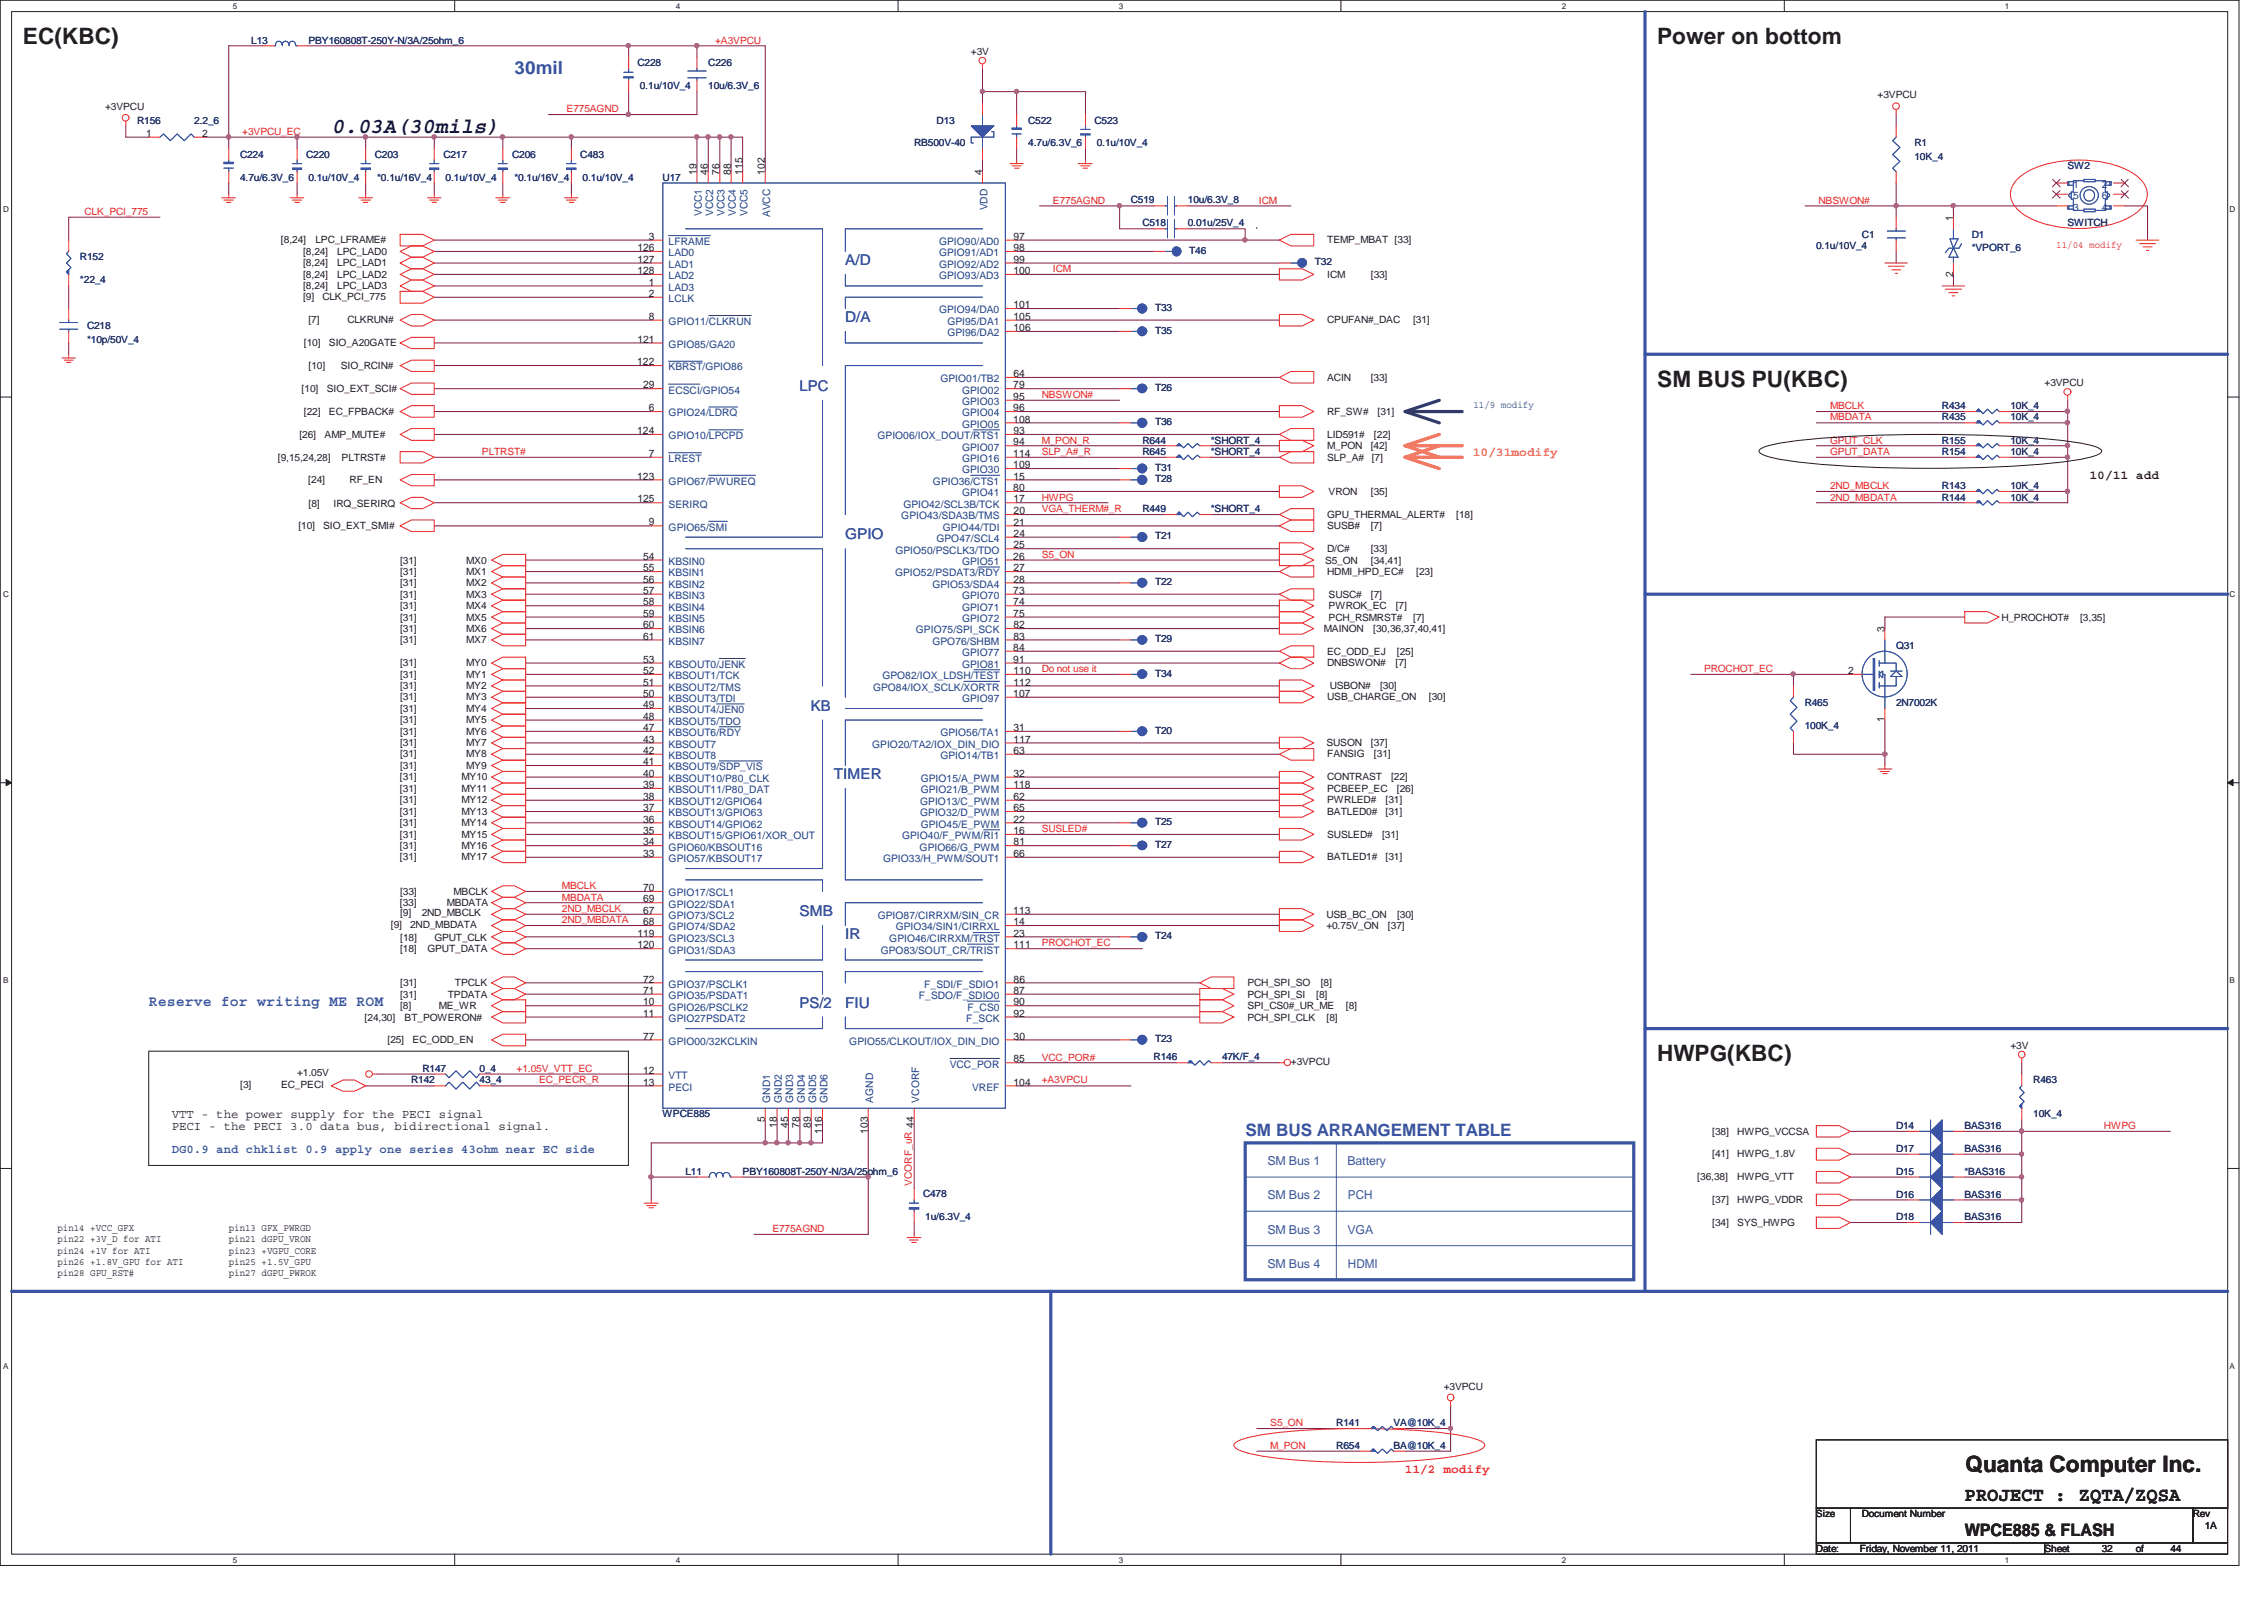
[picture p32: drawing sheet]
<svg xmlns="http://www.w3.org/2000/svg" width="297mm" height="210mm" viewBox="0 0 297 210" stroke-linecap="round" stroke-linejoin="round" font-family="sans-serif">
<defs><g id="words">
<g font-size="3" fill="#231f20">
<text x="3" y="5.8">EC(KBC)</text>
<text x="217.4" y="5.8">Power on bottom</text>
<text x="217.4" y="50.7">SM BUS PU(KBC)</text>
<text x="217.4" y="139.1">HWPG(KBC)</text>
<text x="257.9" y="193.1">Quanta Computer Inc.</text>
</g>
<text font-size="2.8" fill="#10133c" x="43.5" y="17.4">0.03A(30mils)</text>
<text font-size="2.5" fill="#231f20" x="257.8" y="196.9">PROJECT : ZQTA/ZQSA</text>
<text font-size="2.4" fill="#3a53a4" x="67.5" y="9.7">30mil</text>
<text font-size="2.2" fill="#3a53a4" x="163.4" y="149">SM BUS ARRANGEMENT TABLE</text>
<text font-size="2.2" fill="#231f20" x="257.8" y="201.4">WPCE885 &amp; FLASH</text>
<g font-size="1.9" fill="#3a53a4">
<text x="110.9" y="34.8">A/D</text>
<text x="110.9" y="42.2">D/A</text>
<text x="104.9" y="51.3">LPC</text>
<text x="110.9" y="70.7">GPIO</text>
<text x="106.4" y="93.2">KB</text>
<text x="109.4" y="102.2">TIMER</text>
<text x="104.9" y="120.2">SMB</text>
<text x="110.9" y="123.2">IR</text>
<text x="19.5" y="132">Reserve for writing ME ROM</text>
<text x="104.9" y="132.2">PS/2</text>
<text x="110.9" y="132.2">FIU</text>
</g>
<text font-size="1.6" fill="#f57f20" x="193.2" y="59.8">10/31modify</text>
<text font-size="1.6" fill="#361415" x="274.1" y="62.8">10/11 add</text>
<g font-size="1.6" fill="#231f20">
<text x="22.5" y="148.2">PECI - the PECI 3.0 data bus, bidirectional signal.</text>
<text x="22.5" y="146.6">VTT - the power supply for the PECI signal</text>
</g>
<g font-size="1.6" fill="#3a53a4">
<text x="22.5" y="151.2">DG0.9 and chklist 0.9 apply one series 43ohm near EC side</text>
<text x="166.3" y="152.8">SM Bus 1</text>
<text x="176.8" y="152.8">Battery</text>
<text x="166.3" y="161.8">SM Bus 3</text>
<text x="166.3" y="157.3">SM Bus 2</text>
<text x="176.8" y="161.8">VGA</text>
<text x="176.9" y="157.3">PCH</text>
<text x="166.3" y="166.3">SM Bus 4</text>
<text x="176.9" y="166.3">HDMI</text>
</g>
<text font-size="1.6" fill="#ec2426" x="184.3" y="193.2">11/2 modify</text>
<g font-size="1.4" fill="#231f20">
<text x="19.2" y="17.9">1</text>
<text x="26.5" y="17.9">2</text>
<text x="91.4" y="22.9" transform="rotate(-90 91.4 22.9)">19</text>
<text x="92.9" y="22.9" transform="rotate(-90 92.9 22.9)">46</text>
<text x="94.4" y="22.9" transform="rotate(-90 94.4 22.9)">76</text>
<text x="95.9" y="22.9" transform="rotate(-90 95.9 22.9)">88</text>
<text x="97.4" y="22.9" transform="rotate(-90 97.4 22.9)">115</text>
<text x="100.4" y="22.9" transform="rotate(-90 100.4 22.9)">102</text>
<text x="128.9" y="22.9" transform="rotate(-90 128.9 22.9)">4</text>
<text x="256.3" y="29" transform="rotate(-90 256.3 29)">1</text>
<text x="83.6" y="32.9">126</text>
<text x="83.6" y="34.5">127</text>
<text x="83.6" y="35.9">128</text>
<text x="85.1" y="31.5">3</text>
<text x="133" y="31.5">97</text>
<text x="133" y="32.9">98</text>
<text x="133" y="34.5">99</text>
<text x="133" y="35.9">100</text>
<text x="85.1" y="41.9">8</text>
<text x="85.1" y="37.5">1</text>
<text x="85.1" y="38.9">2</text>
<text x="133" y="40.4">101</text>
<text x="133" y="41.9">105</text>
<text x="256.3" y="36.3" transform="rotate(-90 256.3 36.3)">2</text>
<text x="83.6" y="47.9">122</text>
<text x="83.6" y="44.9">121</text>
<text x="133" y="43.4">106</text>
<text x="84.4" y="50.9">29</text>
<text x="85.1" y="53.9">6</text>
<text x="132.9" y="50.9">79</text>
<text x="132.9" y="52.5">95</text>
<text x="132.9" y="53.9">96</text>
<text x="133" y="49.5">64</text>
<text x="83.6" y="56.9">124</text>
<text x="85.1" y="59.9">7</text>
<text x="132.9" y="58.4">94</text>
<text x="132.9" y="55.4">108</text>
<text x="132.9" y="59.9">114</text>
<text x="133" y="56.9">93</text>
<text x="83.6" y="62.9">123</text>
<text x="83.6" y="65.9">125</text>
<text x="132.9" y="64.4">80</text>
<text x="132.9" y="61.4">109</text>
<text x="133" y="65.9">17</text>
<text x="133" y="62.9">15</text>
<text x="85.1" y="68.9">9</text>
<text x="133" y="71.9">25</text>
<text x="133" y="68.9">21</text>
<text x="133" y="70.4">24</text>
<text x="133" y="67.4">20</text>
<text x="84.4" y="73.4">54</text>
<text x="84.4" y="74.9">55</text>
<text x="84.4" y="76.4">56</text>
<text x="84.4" y="77.9">57</text>
<text x="132.9" y="73.4">26</text>
<text x="132.9" y="77.9">73</text>
<text x="133" y="76.4">28</text>
<text x="133" y="74.9">27</text>
<text x="84.4" y="79.4">58</text>
<text x="84.4" y="80.9">59</text>
<text x="84.4" y="82.4">60</text>
<text x="84.4" y="83.9">61</text>
<text x="132.9" y="79.4">74</text>
<text x="132.9" y="80.9">75</text>
<text x="133" y="82.4">82</text>
<text x="133" y="83.9">83</text>
<text x="247.3" y="82.9" transform="rotate(-90 247.3 82.9)">3</text>
<text x="84.4" y="86.9">53</text>
<text x="84.4" y="89.9">51</text>
<text x="84.4" y="88.4">52</text>
<text x="132.9" y="85.4">84</text>
<text x="132.9" y="86.9">91</text>
<text x="133" y="88.4">110</text>
<text x="133" y="89.9">112</text>
<text x="242.5" y="88.4">2</text>
<text x="84.4" y="95.9">47</text>
<text x="84.4" y="92.9">49</text>
<text x="84.4" y="94.4">48</text>
<text x="84.4" y="91.4">50</text>
<text x="132.9" y="91.4">107</text>
<text x="133" y="95.9">31</text>
<text x="247.3" y="94.8" transform="rotate(-90 247.3 94.8)">1</text>
<text x="84.4" y="100.4">41</text>
<text x="84.4" y="101.9">40</text>
<text x="84.4" y="98.9">42</text>
<text x="84.4" y="97.4">43</text>
<text x="133" y="101.9">32</text>
<text x="133" y="98.9">63</text>
<text x="133" y="97.4">117</text>
<text x="84.4" y="107.9">36</text>
<text x="84.4" y="106.4">37</text>
<text x="84.4" y="104.9">38</text>
<text x="84.4" y="103.4">39</text>
<text x="133" y="107.9">22</text>
<text x="133" y="103.4">118</text>
<text x="133" y="104.9">62</text>
<text x="133" y="106.4">65</text>
<text x="84.4" y="112.4">33</text>
<text x="84.4" y="110.9">34</text>
<text x="84.4" y="109.4">35</text>
<text x="133" y="109.4">16</text>
<text x="133" y="112.4">66</text>
<text x="133" y="110.9">81</text>
<text x="84.4" y="119.9">67</text>
<text x="84.4" y="118.4">69</text>
<text x="84.4" y="116.9">70</text>
<text x="132.9" y="119.9">113</text>
<text x="83.6" y="122.8">119</text>
<text x="83.6" y="124.4">120</text>
<text x="84.4" y="121.4">68</text>
<text x="133" y="121.4">14</text>
<text x="133" y="122.8">23</text>
<text x="133" y="124.4">111</text>
<text x="84.4" y="131.9">10</text>
<text x="84.4" y="130.3">71</text>
<text x="84.4" y="128.9">72</text>
<text x="133" y="130.3">87</text>
<text x="133" y="131.9">90</text>
<text x="133" y="128.9">86</text>
<text x="84.4" y="133.3">11</text>
<text x="84.4" y="136.3">77</text>
<text x="133" y="133.3">92</text>
<text x="133" y="136.3">30</text>
<text x="84.4" y="140.8">12</text>
<text x="84.4" y="142.4">13</text>
<text x="133" y="142.4">104</text>
<text x="133" y="139.4">85</text>
<text x="100.4" y="147.2" transform="rotate(-90 100.4 147.2)">5</text>
<text x="101.9" y="148" transform="rotate(-90 101.9 148)">18</text>
<text x="103.4" y="148" transform="rotate(-90 103.4 148)">45</text>
<text x="104.9" y="148" transform="rotate(-90 104.9 148)">78</text>
<text x="106.4" y="148" transform="rotate(-90 106.4 148)">89</text>
<text x="107.9" y="148.7" transform="rotate(-90 107.9 148.7)">116</text>
<text x="113.9" y="148.7" transform="rotate(-90 113.9 148.7)">103</text>
</g>
<g font-size="1.4" fill="#1d437e">
<text x="92.1" y="28.4" transform="rotate(-90 92.1 28.4)">VCC1</text>
<text x="93.6" y="28.4" transform="rotate(-90 93.6 28.4)">VCC2</text>
<text x="95.1" y="28.4" transform="rotate(-90 95.1 28.4)">VCC3</text>
<text x="96.6" y="28.4" transform="rotate(-90 96.6 28.4)">VCC4</text>
<text x="98.1" y="28.4" transform="rotate(-90 98.1 28.4)">VCC5</text>
<text x="101" y="28.5" transform="rotate(-90 101 28.5)">AVCC</text>
<text x="129.5" y="27.6" transform="rotate(-90 129.5 27.6)">VDD</text>
<text x="272" y="24.6">1</text>
<text x="272" y="27.6">3</text>
<text x="272" y="26.1">5</text>
<text x="275.8" y="24.6">2</text>
<text x="275.8" y="27.6">4</text>
<text x="275.8" y="26.1">6</text>
<text x="87.7" y="32.1">LFRAME</text>
<text x="87.7" y="33.6">LAD0</text>
<text x="87.7" y="35.1">LAD1</text>
<text x="123.2" y="32.1">GPIO90/AD0</text>
<text x="123.2" y="33.6">GPIO91/AD1</text>
<text x="123.2" y="35.1">GPIO92/AD2</text>
<text x="87.7" y="38.1">LAD3</text>
<text x="87.7" y="39.6">LCLK</text>
<text x="87.7" y="36.6">LAD2</text>
<text x="123.2" y="36.6">GPIO93/AD3</text>
<text x="123.2" y="41.1">GPIO94/DA0</text>
<text x="87.7" y="42.6">GPIO11/CLKRUN</text>
<text x="87.7" y="45.6">GPIO85/GA20</text>
<text x="124.3" y="42.6">GPI95/DA1</text>
<text x="124.3" y="44.1">GPI96/DA2</text>
<text x="87.7" y="51.6">ECSCI/GPIO54</text>
<text x="87.7" y="48.6">KBRST/GPIO86</text>
<text x="123.4" y="50.1">GPIO01/TB2</text>
<text x="126.2" y="51.6">GPIO02</text>
<text x="126.2" y="53.1">GPIO03</text>
<text x="87.7" y="54.6">GPIO24/LDRQ</text>
<text x="87.7" y="57.6">GPIO10/LPCPD</text>
<text x="115.1" y="57.6">GPIO06/IOX_DOUT/RTS1</text>
<text x="126.2" y="59.1">GPIO07</text>
<text x="126.2" y="54.6">GPIO04</text>
<text x="126.2" y="56.1">GPIO05</text>
<text x="87.7" y="60.6">LREST</text>
<text x="87.7" y="63.6">GPIO67/PWUREQ</text>
<text x="122.4" y="63.6">GPIO36/CTS1</text>
<text x="126.2" y="65.1">GPIO41</text>
<text x="126.2" y="62.1">GPIO30</text>
<text x="126.2" y="60.6">GPIO16</text>
<text x="87.7" y="69.6">GPIO65/SMI</text>
<text x="87.7" y="66.6">SERIRQ</text>
<text x="118.2" y="68.1">GPIO43/SDA3B/TMS</text>
<text x="118.5" y="66.6">GPIO42/SCL3B/TCK</text>
<text x="122.9" y="71.1">GPO47/SCL4</text>
<text x="123.7" y="69.6">GPIO44/TDI</text>
<text x="87.7" y="74.1">KBSIN0</text>
<text x="87.7" y="75.6">KBSIN1</text>
<text x="87.7" y="77.1">KBSIN2</text>
<text x="117.4" y="75.6">GPIO52/PSDAT3/RDY</text>
<text x="117.5" y="72.6">GPIO50/PSCLK3/TDO</text>
<text x="122.3" y="77.1">GPIO53/SDA4</text>
<text x="126.2" y="74.1">GPIO51</text>
<text x="87.7" y="78.6">KBSIN3</text>
<text x="87.7" y="80.1">KBSIN4</text>
<text x="87.7" y="81.6">KBSIN5</text>
<text x="87.7" y="83.1">KBSIN6</text>
<text x="120.2" y="83.1">GPIO75/SPI_SCK</text>
<text x="126.2" y="78.6">GPIO70</text>
<text x="126.2" y="80.1">GPIO71</text>
<text x="126.2" y="81.6">GPIO72</text>
<text x="87.7" y="89.1">KBSOUT1/TCK</text>
<text x="87.7" y="87.6">KBSOUT0/JENK</text>
<text x="87.7" y="84.6">KBSIN7</text>
<text x="115.8" y="89.1">GPO82/IOX_LDSH/TEST</text>
<text x="122.3" y="84.6">GPO76/SHBM</text>
<text x="126.2" y="86">GPIO77</text>
<text x="126.2" y="87.6">GPIO81</text>
<text x="87.7" y="95.1">KBSOUT5/TDO</text>
<text x="87.7" y="93.6">KBSOUT4/JEN0</text>
<text x="87.7" y="92.1">KBSOUT3/TDI</text>
<text x="87.7" y="90.6">KBSOUT2/TMS</text>
<text x="114.5" y="90.6">GPO84/IOX_SCLK/XORTR</text>
<text x="126.2" y="92.1">GPIO97</text>
<text x="87.7" y="101">KBSOUT9/SDP_VIS</text>
<text x="87.7" y="99.6">KBSOUT8</text>
<text x="87.7" y="98.1">KBSOUT7</text>
<text x="87.7" y="96.6">KBSOUT6/RDY</text>
<text x="114.4" y="98.1">GPIO20/TA2/IOX_DIN_DIO</text>
<text x="123.4" y="96.6">GPIO56/TA1</text>
<text x="123.4" y="99.6">GPIO14/TB1</text>
<text x="87.7" y="107.1">KBSOUT13/GPIO63</text>
<text x="87.7" y="105.6">KBSOUT12/GPIO64</text>
<text x="87.7" y="104">KBSOUT11/P80_DAT</text>
<text x="87.7" y="102.6">KBSOUT10/P80_CLK</text>
<text x="120.7" y="105.6">GPIO13/C_PWM</text>
<text x="120.7" y="107.1">GPIO32/D_PWM</text>
<text x="120.8" y="102.6">GPIO15/A_PWM</text>
<text x="120.8" y="104">GPIO21/B_PWM</text>
<text x="87.7" y="113.1">GPIO57/KBSOUT17</text>
<text x="87.7" y="111.6">GPIO60/KBSOUT16</text>
<text x="87.7" y="110.1">KBSOUT15/GPIO61/XOR_OUT</text>
<text x="87.7" y="108.6">KBSOUT14/GPIO62</text>
<text x="115.9" y="113.1">GPIO33/H_PWM/SOUT1</text>
<text x="118.4" y="110.1">GPIO40/F_PWM/RI1</text>
<text x="120.7" y="111.6">GPIO66/G_PWM</text>
<text x="120.8" y="108.6">GPIO45/E_PWM</text>
<text x="87.7" y="119">GPIO22/SDA1</text>
<text x="87.7" y="117.5">GPIO17/SCL1</text>
<text x="87.7" y="120.5">GPIO73/SCL2</text>
<text x="87.7" y="122">GPIO74/SDA2</text>
<text x="87.7" y="123.5">GPIO23/SCL3</text>
<text x="87.7" y="125.1">GPIO31/SDA3</text>
<text x="115.2" y="120.5">GPIO87/CIRRXM/SIN_CR</text>
<text x="115.6" y="125.1">GPO83/SOUT_CR/TRIST</text>
<text x="116.7" y="123.5">GPIO46/CIRRXM/TRST</text>
<text x="117.5" y="122">GPIO34/SIN1/CIRRXL</text>
<text x="87.7" y="131">GPIO35/PSDAT1</text>
<text x="87.7" y="129.5">GPIO37/PSCLK1</text>
<text x="120.6" y="131">F_SDO/F_SDIO0</text>
<text x="121.3" y="129.5">F_SDI/F_SDIO1</text>
<text x="87.7" y="132.5">GPIO26/PSCLK2</text>
<text x="87.7" y="134">GPIO27PSDAT2</text>
<text x="87.7" y="137">GPIO00/32KCLKIN</text>
<text x="111.4" y="137">GPIO55/CLKOUT/IOX_DIN_DIO</text>
<text x="126.8" y="134">F_SCK</text>
<text x="126.9" y="132.5">F_CS0</text>
<text x="87.7" y="141.5">VTT</text>
<text x="87.7" y="143.1">PECI</text>
<text x="124.6" y="140">VCC_POR</text>
<text x="127.5" y="143.1">VREF</text>
<text x="101" y="144.6" transform="rotate(-90 101 144.6)">GND1</text>
<text x="102.6" y="144.6" transform="rotate(-90 102.6 144.6)">GND2</text>
<text x="104.1" y="144.6" transform="rotate(-90 104.1 144.6)">GND3</text>
<text x="105.6" y="144.6" transform="rotate(-90 105.6 144.6)">GND4</text>
<text x="107.1" y="144.6" transform="rotate(-90 107.1 144.6)">GND5</text>
<text x="108.5" y="144.6" transform="rotate(-90 108.5 144.6)">GND6</text>
<text x="114.5" y="144.6" transform="rotate(-90 114.5 144.6)">AGND</text>
<text x="120.6" y="144.6" transform="rotate(-90 120.6 144.6)">VCORF</text>
</g>
<g font-size="1.3" fill="#2d2d72">
<text x="33" y="5.7">L13</text>
<text x="40.5" y="5.7">PBY160808T-250Y-N/3A/25ohm_6</text>
<text x="83.6" y="8.7">C228</text>
<text x="83.9" y="11.7">0.1u/10V_4</text>
<text x="92.9" y="8.7">C226</text>
<text x="92.9" y="11.7">10u/6.3V_6</text>
<text x="18" y="16.2">R156</text>
<text x="25.5" y="16.2">2.2_6</text>
<text x="122.9" y="16.2">D13</text>
<text x="134.9" y="16.2">C522</text>
<text x="143.6" y="16.2">C523</text>
<text x="31.5" y="23.7">4.7u/6.3V_6</text>
<text x="31.5" y="20.7">C224</text>
<text x="40.2" y="20.7">C220</text>
<text x="40.5" y="23.7">0.1u/10V_4</text>
<text x="49.2" y="20.7">C203</text>
<text x="49.5" y="23.7">*0.1u/16V_4</text>
<text x="58.2" y="20.7">C217</text>
<text x="58.5" y="23.7">0.1u/10V_4</text>
<text x="67.2" y="20.7">C206</text>
<text x="67.5" y="23.7">*0.1u/16V_4</text>
<text x="76.1" y="20.7">C483</text>
<text x="76.4" y="23.7">0.1u/10V_4</text>
<text x="86.9" y="23.7">U17</text>
<text x="119.9" y="19.2">RB500V-40</text>
<text x="134.9" y="19.2">4.7u/6.3V_6</text>
<text x="143.9" y="19.2">0.1u/10V_4</text>
<text x="251.2" y="19.2">R1</text>
<text x="251.2" y="21">10K_4</text>
<text x="271.2" y="22.2">SW2</text>
<text x="148.4" y="26.7">C519</text>
<text x="149.9" y="29.7">C518</text>
<text x="155.8" y="29.7">0.01u/25V_4</text>
<text x="155.9" y="26.7">10u/6.3V_8</text>
<text x="271.2" y="29.7">SWITCH</text>
<text x="10.5" y="34.2">R152</text>
<text x="156" y="33.3">T46</text>
<text x="172.5" y="34.8">T32</text>
<text x="238.3" y="32.7">0.1u/10V_4</text>
<text x="244.3" y="31.2">C1</text>
<text x="258.7" y="31.2">D1</text>
<text x="258.7" y="33">*VPORT_6</text>
<text x="10.5" y="37.2">*22_4</text>
<text x="151.5" y="40.7">T33</text>
<text x="11.4" y="43.2">C218</text>
<text x="11.4" y="45">*10p/50V_4</text>
<text x="151.5" y="43.8">T35</text>
<text x="151.5" y="51.3">T26</text>
<text x="254.8" y="53.7">R434</text>
<text x="263.8" y="53.7">10K_4</text>
<text x="149.9" y="59.7">R645</text>
<text x="149.9" y="58.2">R644</text>
<text x="151.5" y="55.7">T36</text>
<text x="158.9" y="59.7">*SHORT_4</text>
<text x="158.9" y="58.2">*SHORT_4</text>
<text x="254.8" y="59.7">R154</text>
<text x="254.8" y="58.2">R155</text>
<text x="254.8" y="55.1">R435</text>
<text x="263.8" y="59.7">10K_4</text>
<text x="263.8" y="58.2">10K_4</text>
<text x="263.8" y="55.1">10K_4</text>
<text x="151.5" y="61.8">T31</text>
<text x="151.5" y="63.3">T28</text>
<text x="254.8" y="64.1">R143</text>
<text x="254.8" y="65.7">R144</text>
<text x="263.8" y="64.1">10K_4</text>
<text x="263.8" y="65.7">10K_4</text>
<text x="149.9" y="67.1">R449</text>
<text x="151.5" y="70.7">T21</text>
<text x="158.9" y="67.1">*SHORT_4</text>
<text x="151.5" y="76.7">T22</text>
<text x="151.5" y="84.2">T29</text>
<text x="151.5" y="88.7">T34</text>
<text x="248.8" y="85.1">Q31</text>
<text x="236.8" y="92.6">R465</text>
<text x="236.8" y="95.6">100K_4</text>
<text x="248.8" y="92.6">2N7002K</text>
<text x="151.5" y="96.2">T20</text>
<text x="151.5" y="108.2">T25</text>
<text x="151.5" y="111.2">T27</text>
<text x="151.5" y="123.2">T24</text>
<text x="151.5" y="136.7">T23</text>
<text x="54" y="142.1">R142</text>
<text x="55.4" y="140.6">R147</text>
<text x="62.9" y="140.6">0_4</text>
<text x="62.9" y="142.1">43_4</text>
<text x="151.4" y="139.1">R146</text>
<text x="160.3" y="139.1">47K/F_4</text>
<text x="266.8" y="142.1">R463</text>
<text x="86.9" y="146.5">WPCE885</text>
<text x="248.8" y="148.1">D14</text>
<text x="257.7" y="148.1">BAS316</text>
<text x="266.8" y="146.6">10K_4</text>
<text x="89.9" y="154.1">L11</text>
<text x="97.4" y="154.1">PBY160808T-250Y-N/3A/25ohm_6</text>
<text x="248.8" y="154.1">D15</text>
<text x="248.8" y="151.1">D17</text>
<text x="257.7" y="154.1">*BAS316</text>
<text x="257.7" y="151.1">BAS316</text>
<text x="121.1" y="157.1">C478</text>
<text x="121.4" y="160.1">1u/6.3V_4</text>
<text x="248.8" y="157.1">D16</text>
<text x="248.8" y="160.1">D18</text>
<text x="257.7" y="157.1">BAS316</text>
<text x="257.7" y="160.1">BAS316</text>
<text x="175.3" y="190">R654</text>
<text x="175.3" y="187">R141</text>
<text x="182.8" y="190">BA@10K_4</text>
<text x="182.8" y="187">VA@10K_4</text>
</g>
<g font-size="1.3" fill="#ec2426">
<text x="93.8" y="5.7">+A3VPCU</text>
<text x="31.8" y="17.7">+3VPCU_EC</text>
<text x="74.3" y="14.7">E775AGND</text>
<text x="11.1" y="28.2">CLK_PCI_775</text>
<text x="138.1" y="26.7">E775AGND</text>
<text x="165.2" y="26.7">ICM</text>
<text x="238.6" y="26.7">NBSWON#</text>
<text x="138.1" y="35.7">ICM</text>
<text x="269.8" y="32.6">11/04 modify</text>
<text x="136.7" y="52.2">NBSWON#</text>
<text x="240.1" y="53.7">MBCLK</text>
<text x="63.2" y="59.7">PLTRST#</text>
<text x="136.7" y="58.2">M_PON_R</text>
<text x="136.7" y="59.7">SLP_A#_R</text>
<text x="240.1" y="55.1">MBDATA</text>
<text x="240.1" y="58.2">GPUT_CLK</text>
<text x="240.1" y="59.7">GPUT_DATA</text>
<text x="136.7" y="65.7">HWPG</text>
<text x="240.1" y="64.2">2ND_MBCLK</text>
<text x="240.1" y="65.7">2ND_MBDATA</text>
<text x="136.7" y="67.2">VGA_THERM#_R</text>
<text x="136.7" y="73.1">S5_ON</text>
<text x="136.7" y="88.1">Do not use it</text>
<text x="223.6" y="88.1">PROCHOT_EC</text>
<text x="136.7" y="109.1">SUSLED#</text>
<text x="73.7" y="118.1">MBDATA</text>
<text x="73.7" y="119.6">2ND_MBCLK</text>
<text x="73.7" y="116.6">MBCLK</text>
<text x="73.7" y="121.1">2ND_MBDATA</text>
<text x="136.7" y="124.1">PROCHOT_EC</text>
<text x="67.8" y="140.6">+1.05V_VTT_EC</text>
<text x="70.7" y="142.1">EC_PECR_R</text>
<text x="136.7" y="142.1">+A3VPCU</text>
<text x="136.7" y="139.1">VCC_POR#</text>
<text x="276" y="148.1">HWPG</text>
<text x="119.6" y="155.5" transform="rotate(-90 119.6 155.5)">VCORF_uR 44</text>
<text x="101.3" y="161.6">E775AGND</text>
<text x="166.7" y="187.1">S5_ON</text>
<text x="166.7" y="190">M_PON</text>
</g>
<g font-size="1.3" fill="#231f20">
<text x="127.4" y="7.2">+3V</text>
<text x="13.8" y="14.4">+3VPCU</text>
<text x="246.3" y="12.9">+3VPCU</text>
<text x="36.9" y="31.9">[8,24]</text>
<text x="39.8" y="34.9">[8,24]</text>
<text x="39.8" y="33.4">[8,24]</text>
<text x="41.4" y="31.9">LPC_LFRAME#</text>
<text x="44.2" y="34.9">LPC_LAD1</text>
<text x="44.2" y="33.4">LPC_LAD0</text>
<text x="174.1" y="31.9">TEMP_MBAT [33]</text>
<text x="39.8" y="39.4">[9]</text>
<text x="39.8" y="37.9">[8,24]</text>
<text x="39.8" y="36.4">[8,24]</text>
<text x="42.3" y="39.4">CLK_PCI_775</text>
<text x="44.2" y="37.9">LPC_LAD3</text>
<text x="44.2" y="36.4">LPC_LAD2</text>
<text x="174.1" y="36.4">ICM</text>
<text x="179.8" y="36.4">[33]</text>
<text x="39.9" y="45.4">[10]</text>
<text x="40.5" y="42.4">[7]</text>
<text x="43.2" y="45.4">SIO_A20GATE</text>
<text x="45.6" y="42.4">CLKRUN#</text>
<text x="174.1" y="42.4">CPUFAN#_DAC</text>
<text x="185.4" y="42.4">[31]</text>
<text x="39.6" y="51.4">[10]</text>
<text x="40.5" y="48.4">[10]</text>
<text x="42.9" y="51.4">SIO_EXT_SCI#</text>
<text x="44.7" y="48.4">SIO_RCIN#</text>
<text x="174.1" y="49.9">ACIN</text>
<text x="179.8" y="49.9">[33]</text>
<text x="268.3" y="50.7">+3VPCU</text>
<text x="39.3" y="57.4">[26]</text>
<text x="39.9" y="54.4">[22]</text>
<text x="42.6" y="57.4">AMP_MUTE#</text>
<text x="43.2" y="54.4">EC_FPBACK#</text>
<text x="174.1" y="57.4">LID591#</text>
<text x="174.1" y="58.9">M_PON</text>
<text x="174.1" y="54.4">RF_SW#</text>
<text x="179.8" y="58.9">[42]</text>
<text x="180.3" y="57.4">[22]</text>
<text x="180.7" y="54.4">[31]</text>
<text x="36.4" y="60.4">[9,15,24,28]</text>
<text x="40.5" y="63.4">[24]</text>
<text x="44.8" y="60.4">PLTRST#</text>
<text x="45.9" y="63.4">RF_EN</text>
<text x="174.1" y="60.4">SLP_A#</text>
<text x="174.3" y="64.9">VRON</text>
<text x="179.9" y="64.9">[35]</text>
<text x="180" y="60.4">[7]</text>
<text x="39.1" y="69.4">[10]</text>
<text x="40.5" y="66.4">[8]</text>
<text x="42.4" y="69.4">SIO_EXT_SMI#</text>
<text x="43.8" y="66.4">IRQ_SERIRQ</text>
<text x="174.1" y="69.4">SUSB#</text>
<text x="174.1" y="67.9">GPU_THERMAL_ALERT#</text>
<text x="179.8" y="69.4">[7]</text>
<text x="191.1" y="67.9">[18]</text>
<text x="52.5" y="76.9">[31]</text>
<text x="52.5" y="73.9">[31]</text>
<text x="52.5" y="75.4">[31]</text>
<text x="61.2" y="76.9">MX2</text>
<text x="61.2" y="73.9">MX0</text>
<text x="61.2" y="75.4">MX1</text>
<text x="173.8" y="73.9">S5_ON</text>
<text x="174.1" y="72.4">D/C#</text>
<text x="174.1" y="75.4">HDMI_HPD_EC#</text>
<text x="179.8" y="72.4">[33]</text>
<text x="179.9" y="73.9">[34,41]</text>
<text x="185.8" y="75.4">[23]</text>
<text x="52.5" y="79.9">[31]</text>
<text x="52.5" y="82.9">[31]</text>
<text x="52.5" y="78.4">[31]</text>
<text x="52.5" y="81.4">[31]</text>
<text x="61.2" y="79.9">MX4</text>
<text x="61.2" y="82.9">MX6</text>
<text x="61.2" y="78.4">MX3</text>
<text x="61.2" y="81.4">MX5</text>
<text x="173.7" y="82.9">MAINON</text>
<text x="174.3" y="78.4">SUSC#</text>
<text x="174.3" y="79.9">PWROK_EC</text>
<text x="174.3" y="81.4">PCH_RSMRST#</text>
<text x="179.9" y="78.4">[7]</text>
<text x="180.2" y="82.9">[30,36,37,40,41]</text>
<text x="183.1" y="79.9">[7]</text>
<text x="185.4" y="81.4">[7]</text>
<text x="262.6" y="81.4">H_PROCHOT#</text>
<text x="272.9" y="81.4">[3,35]</text>
<text x="52.5" y="88.9">[31]</text>
<text x="52.5" y="84.4">[31]</text>
<text x="52.5" y="87.4">[31]</text>
<text x="61.2" y="88.9">MY1</text>
<text x="61.2" y="84.4">MX7</text>
<text x="61.2" y="87.4">MY0</text>
<text x="174.1" y="87.4">DNBSWON#</text>
<text x="174.1" y="85.9">EC_ODD_EJ</text>
<text x="183.1" y="87.4">[7]</text>
<text x="183.3" y="85.9">[25]</text>
<text x="52.5" y="93.4">[31]</text>
<text x="52.5" y="94.9">[31]</text>
<text x="52.5" y="90.4">[31]</text>
<text x="52.5" y="91.9">[31]</text>
<text x="61.2" y="93.4">MY4</text>
<text x="61.2" y="94.9">MY5</text>
<text x="61.2" y="90.4">MY2</text>
<text x="61.2" y="91.9">MY3</text>
<text x="174.1" y="91.9">USB_CHARGE_ON</text>
<text x="174.5" y="90.4">USBON#</text>
<text x="181.1" y="90.4">[30]</text>
<text x="187.5" y="91.9">[30]</text>
<text x="52.5" y="96.4">[31]</text>
<text x="52.5" y="100.9">[31]</text>
<text x="52.5" y="97.9">[31]</text>
<text x="52.5" y="99.3">[31]</text>
<text x="61.2" y="96.4">MY6</text>
<text x="61.2" y="100.9">MY9</text>
<text x="61.2" y="97.9">MY7</text>
<text x="61.2" y="99.3">MY8</text>
<text x="174" y="97.9">SUSON</text>
<text x="174.1" y="99.3">FANSIG</text>
<text x="179.9" y="97.9">[37]</text>
<text x="180.3" y="99.3">[31]</text>
<text x="52.5" y="105.4">[31]</text>
<text x="52.5" y="106.9">[31]</text>
<text x="52.5" y="102.3">[31]</text>
<text x="52.5" y="103.9">[31]</text>
<text x="60.6" y="105.4">MY12</text>
<text x="60.6" y="106.9">MY13</text>
<text x="60.6" y="102.3">MY10</text>
<text x="60.6" y="103.9">MY11</text>
<text x="174.1" y="106.9">BATLED0#</text>
<text x="174.1" y="105.4">PWRLED#</text>
<text x="174.1" y="102.3">CONTRAST</text>
<text x="174.1" y="103.9">PCBEEP_EC</text>
<text x="181.8" y="106.9">[31]</text>
<text x="181.8" y="105.4">[31]</text>
<text x="182.5" y="102.3">[22]</text>
<text x="183.3" y="103.9">[26]</text>
<text x="52.5" y="109.9">[31]</text>
<text x="52.5" y="108.4">[31]</text>
<text x="52.5" y="111.4">[31]</text>
<text x="52.5" y="112.9">[31]</text>
<text x="60.6" y="109.9">MY15</text>
<text x="60.6" y="108.4">MY14</text>
<text x="60.6" y="111.4">MY16</text>
<text x="60.6" y="112.9">MY17</text>
<text x="174.1" y="112.9">BATLED1#</text>
<text x="174.1" y="109.9">SUSLED#</text>
<text x="181.3" y="109.9">[31]</text>
<text x="181.8" y="112.9">[31]</text>
<text x="52.5" y="118.9">[33]</text>
<text x="52.5" y="117.3">[33]</text>
<text x="58.6" y="118.9">MBDATA</text>
<text x="59.5" y="117.3">MBCLK</text>
<text x="51.3" y="121.7">[9]</text>
<text x="52.5" y="124.9">[18]</text>
<text x="52.5" y="120.2">[9]</text>
<text x="52.5" y="123.4">[18]</text>
<text x="53.8" y="121.7">2ND_MBDATA</text>
<text x="55.3" y="120.2">2ND_MBCLK</text>
<text x="56.1" y="124.9">GPUT_DATA</text>
<text x="57" y="123.4">GPUT_CLK</text>
<text x="174" y="120.3">USB_BC_ON</text>
<text x="174" y="121.8">+0.75V_ON</text>
<text x="182.1" y="121.8">[37]</text>
<text x="183.3" y="120.3">[30]</text>
<text x="52.5" y="130.8">[31]</text>
<text x="52.5" y="129.3">[31]</text>
<text x="58.8" y="130.8">TPDATA</text>
<text x="59.7" y="129.3">TPCLK</text>
<text x="163.7" y="129.3">PCH_SPI_SO</text>
<text x="163.7" y="130.8">PCH_SPI_SI</text>
<text x="172.7" y="130.8">[8]</text>
<text x="173.3" y="129.3">[8]</text>
<text x="47.8" y="133.8">[24,30]</text>
<text x="50.8" y="136.8">[25]</text>
<text x="52.5" y="132.3">[8]</text>
<text x="53.1" y="133.8">BT_POWERON#</text>
<text x="54.1" y="136.8">EC_ODD_EN</text>
<text x="57.6" y="132.3">ME_WR</text>
<text x="163.7" y="133.8">PCH_SPI_CLK</text>
<text x="163.7" y="132.3">SPI_CS0#_UR_ME</text>
<text x="174" y="133.8">[8]</text>
<text x="176.6" y="132.3">[8]</text>
<text x="263.8" y="137.6">+3V</text>
<text x="31.5" y="142.7">[3]</text>
<text x="36.9" y="142.7">EC_PECI</text>
<text x="39" y="141.2">+1.05V</text>
<text x="169.4" y="139.7">+3VPCU</text>
<text x="224.6" y="148.8">[38]</text>
<text x="227.9" y="148.8">HWPG_VCCSA</text>
<text x="222.7" y="154.8">[36,38]</text>
<text x="224.6" y="151.8">[41]</text>
<text x="227.9" y="151.8">HWPG_1.8V</text>
<text x="227.9" y="154.8">HWPG_VTT</text>
<text x="7.5" y="161.4">pin14 +VCC_GFX</text>
<text x="30" y="161.4">pin13 GFX_PWRGD</text>
<text x="224.6" y="157.8">[37]</text>
<text x="224.6" y="160.8">[34]</text>
<text x="227.9" y="157.8">HWPG_VDDR</text>
<text x="227.9" y="160.8">SYS_HWPG</text>
<text x="7.5" y="162.9">pin22 +3V_D for ATI</text>
<text x="7.5" y="165.9">pin26 +1.8V_GPU for ATI</text>
<text x="7.5" y="164.4">pin24 +1V for ATI</text>
<text x="7.5" y="167.4">pin28 GPU_RST#</text>
<text x="30" y="162.9">pin21 dGPU_VRON</text>
<text x="30" y="164.4">pin23 +VGPU_CORE</text>
<text x="30" y="165.9">pin25 +1.5V_GPU</text>
<text x="30" y="167.4">pin27 dGPU_PWROK</text>
<text x="189.4" y="182.2">+3VPCU</text>
<text x="238.3" y="199">Size</text>
<text x="238.3" y="203.5">Date:</text>
<text x="244" y="203.5">Friday, November 11, 2011</text>
<text x="244.3" y="199">Document Number</text>
<text x="268.2" y="203.5">Sheet</text>
<text x="275.8" y="203.5">32</text>
<text x="280.2" y="203.5">of</text>
<text x="284.8" y="203.5">44</text>
<text x="287.7" y="199">Rev</text>
<text x="289.3" y="200.5">1A</text>
</g>
<text font-size="1.3" fill="#422d7b" x="193.3" y="53.5">11/9 modify</text>
<g font-size="1.1" fill="#231f20">
<text x="30.5" y="1.2">5</text>
<text x="88.7" y="1.2">4</text>
<text x="146.8" y="1.2">3</text>
<text x="204.9" y="1.2">2</text>
<text x="263" y="1.2">1</text>
<text x=".4" y="27.8">D</text>
<text x="292.5" y="27.8">D</text>
<text x=".4" y="78.3">C</text>
<text x="292.5" y="78.3">C</text>
<text x=".4" y="128.9">B</text>
<text x="292.5" y="128.9">B</text>
<text x=".4" y="179.5">A</text>
<text x="292.5" y="179.5">A</text>
<text x="30.5" y="205">5</text>
<text x="88.7" y="205">4</text>
<text x="146.8" y="205">3</text>
<text x="204.9" y="205">2</text>
<text x="263" y="205">1</text>
</g>
</g></defs>
<path d="M0 0h293.8v205.3h-293.8zM1.5 1.5h290.8v202.3h-290.8z" fill="none" stroke="#231f20" stroke-width=".13"/>
<g fill="#fff">
<path d="M30.6 .2h.6v1.2h-.6z"/>
<path d="M30.6 204h.6v1.2h-.6z"/>
</g>
<path d="M59.7 0v1.5M59.7 203.8v1.5" fill="none" stroke="#231f20" stroke-width=".13"/>
<g fill="#fff">
<path d="M88.7 .2h.6v1.2h-.6z"/>
<path d="M88.7 204h.6v1.2h-.6z"/>
</g>
<path d="M117.8 0v1.5M117.8 203.8v1.5" fill="none" stroke="#231f20" stroke-width=".13"/>
<g fill="#fff">
<path d="M146.9 .2h.6v1.2h-.6z"/>
<path d="M146.9 204h.6v1.2h-.6z"/>
</g>
<path d="M175.9 0v1.5M175.9 203.8v1.5" fill="none" stroke="#231f20" stroke-width=".13"/>
<g fill="#fff">
<path d="M205 .2h.6v1.2h-.6z"/>
<path d="M205 204h.6v1.2h-.6z"/>
</g>
<path d="M234.1 0v1.5M234.1 203.8v1.5" fill="none" stroke="#231f20" stroke-width=".13"/>
<g fill="#fff">
<path d="M263.1 .2h.6v1.2h-.6z"/>
<path d="M263.1 204h.6v1.2h-.6z"/>
<path d="M.4 26.8h.8v1.2h-.8z"/>
<path d="M292.7 26.8h.7v1.2h-.7z"/>
<path d="M.4 77.3h.8v1.2h-.8z"/>
<path d="M292.7 77.3h.7v1.2h-.7z"/>
</g>
<path d="M0 52.1h1.5M292.3 52.1h1.5" fill="none" stroke="#231f20" stroke-width=".13"/>
<g fill="#fff">
<path d="M.4 127.9h.7v1.2h-.7z"/>
<path d="M292.7 127.9h.7v1.2h-.7z"/>
</g>
<path d="M0 102.7h1.5M292.3 102.7h1.5" fill="none" stroke="#231f20" stroke-width=".13"/>
<path d="M.8 102.2l.7 .5-.7 .3z" fill="#231f20"/>
<path d="M.8 102.2l.7 .5-.7 .3z" fill="none" stroke="#231f20" stroke-width=".13"/>
<path d="M292.3 102.7l.7-.5v.8z" fill="#231f20"/>
<path d="M292.3 102.7l.7-.5v.8z" fill="none" stroke="#231f20" stroke-width=".13"/>
<g fill="#fff">
<path d="M.4 178.5h.7v1.2h-.7z"/>
<path d="M292.7 178.5h.7v1.2h-.7z"/>
</g>
<path d="M0 153.3h1.5M292.3 153.3h1.5" fill="none" stroke="#231f20" stroke-width=".13"/>
<path d="M69 110.9h16.4M69 112.4h16.4M133.4 131.9h24M133.4 128.9h24M265.3 139.4v1.5M242.8 154.4h7.5M242.8 151.4h7.5M257.8 154.4h7.5M98.9 161.9h15" fill="none" stroke="#7f1542" stroke-width=".13"/>
<circle cx="265.2" cy="154.4" r=".28" fill="#b8529f"/>
<circle cx="265.2" cy="154.4" r=".28" fill="none" stroke="#b8529f" stroke-width=".13"/>
<path d="M257.8 151.4h7.5M265.3 148.4h19.5" fill="none" stroke="#7f1542" stroke-width=".13"/>
<circle cx="265.2" cy="148.3" r=".28" fill="#b8529f"/>
<circle cx="265.2" cy="148.3" r=".28" fill="none" stroke="#b8529f" stroke-width=".13"/>
<path d="M242.8 148.4h7.5M257.8 148.4h7.5" fill="none" stroke="#7f1542" stroke-width=".13"/>
<circle cx="265.2" cy="148.3" r=".28" fill="#b8529f"/>
<circle cx="265.2" cy="148.3" r=".28" fill="none" stroke="#b8529f" stroke-width=".13"/>
<path d="M57 54h28.4M238.3 55.5h19.5M57 69h28.4M69 118.4h16.4M69 119.9h16.4M133.4 130.4h24M133.4 133.4h24M85.4 149.9h15M97.4 154.4h16.5v7.5" fill="none" stroke="#7f1542" stroke-width=".13"/>
<circle cx="113.9" cy="154.4" r=".28" fill="#b8529f"/>
<circle cx="113.9" cy="154.4" r=".28" fill="none" stroke="#b8529f" stroke-width=".13"/>
<path d="M105 149.9h1.4" fill="none" stroke="#7f1542" stroke-width=".13"/>
<circle cx="104.9" cy="149.9" r=".28" fill="#b8529f"/>
<circle cx="104.9" cy="149.9" r=".28" fill="none" stroke="#b8529f" stroke-width=".13"/>
<path d="M263.8 54h7.5M85.4 149.9v7.5M100.4 146.9v3h1.6M105 146.9v3h-1.6M106.4 149.9h1.5" fill="none" stroke="#7f1542" stroke-width=".13"/>
<circle cx="100.4" cy="149.9" r=".29" fill="#b8529f"/>
<circle cx="100.4" cy="149.9" r=".29" fill="none" stroke="#b8529f" stroke-width=".13"/>
<path d="M271.3 52.5v1.5M103.4 146.9v3" fill="none" stroke="#7f1542" stroke-width=".13"/>
<circle cx="103.4" cy="149.9" r=".28" fill="#b8529f"/>
<circle cx="103.4" cy="149.9" r=".28" fill="none" stroke="#b8529f" stroke-width=".13"/>
<path d="M102 149.9h1.4" fill="none" stroke="#7f1542" stroke-width=".13"/>
<circle cx="101.9" cy="149.9" r=".28" fill="#b8529f"/>
<circle cx="101.9" cy="149.9" r=".28" fill="none" stroke="#b8529f" stroke-width=".13"/>
<path d="M85.4 154.4h6" fill="none" stroke="#7f1542" stroke-width=".13"/>
<circle cx="85.4" cy="154.4" r=".28" fill="#b8529f"/>
<circle cx="85.4" cy="154.4" r=".28" fill="none" stroke="#b8529f" stroke-width=".13"/>
<path d="M271.3 60v4.5M265.3 151.4v6" fill="none" stroke="#7f1542" stroke-width=".13"/>
<circle cx="265.2" cy="151.4" r=".28" fill="#b8529f"/>
<circle cx="265.2" cy="151.4" r=".28" fill="none" stroke="#b8529f" stroke-width=".13"/>
<path d="M69 87h16.4M257.8 157.4h7.5" fill="none" stroke="#7f1542" stroke-width=".13"/>
<circle cx="265.2" cy="157.4" r=".29" fill="#b8529f"/>
<circle cx="265.2" cy="157.4" r=".29" fill="none" stroke="#b8529f" stroke-width=".13"/>
<path d="M9 37.5v3M9 28.5h12M9 45v1.5M57 47.9h28.4M238.3 54h19.5M263.8 55.5h7.5M242.8 157.4h7.5M265.3 148.4v3" fill="none" stroke="#7f1542" stroke-width=".13"/>
<circle cx="271.2" cy="55.4" r=".29" fill="#b8529f"/>
<circle cx="271.2" cy="55.4" r=".29" fill="none" stroke="#b8529f" stroke-width=".13"/>
<g fill="none" stroke="#7f1542" stroke-width=".13">
<path d="M9 28.5v3M57 37.5h28.4M57 39h28.4M57 31.5h28.4M57 36h28.4M57 34.5h28.4M57 33h28.4M57 42h28.4M57 45h28.4M57 60h28.4M57 65.9h28.4M69 76.5h16.4"/>
<path d="M69 79.4h16.4M69 73.5h16.4M69 77.9h16.4M69 75h16.4M69 95.9h16.4M69 97.4h16.4M69 88.4h16.4M69 92.9h16.4M69 94.4h16.4M69 90h16.4M69 98.9h16.4M69 91.4h16.4"/>
<path d="M69 83.9h16.4M69 82.4h16.4M69 80.9h16.4M69 105h16.4M69 106.4h16.4M69 109.4h16.4M69 101.9h16.4M69 100.4h16.4M69 103.4h16.4M69 107.9h16.4M106.4 146.9v3"/>
</g>
<circle cx="106.4" cy="149.9" r=".28" fill="#b8529f"/>
<circle cx="106.4" cy="149.9" r=".28" fill="none" stroke="#b8529f" stroke-width=".13"/>
<path d="M163.4 31.5h4.5M133.4 139.4h21M160.4 139.4h7.5M102 146.9v3M107.9 146.9v3M113.9 146.9v7.5M119.9 146.9v9M133.4 142.4h15M119.9 160.3v1.6" fill="none" stroke="#7f1542" stroke-width=".13"/>
<circle cx="163.3" cy="31.5" r=".28" fill="#b8529f"/>
<circle cx="163.3" cy="31.5" r=".28" fill="none" stroke="#b8529f" stroke-width=".13"/>
<path d="M238.3 64.5h19.5M238.3 65.9h19.5M263.8 64.5h7.5v1.4h-7.5M69 116.9h16.4M69 121.4h16.4" fill="none" stroke="#7f1542" stroke-width=".13"/>
<circle cx="271.2" cy="64.4" r=".29" fill="#b8529f"/>
<circle cx="271.2" cy="64.4" r=".29" fill="none" stroke="#b8529f" stroke-width=".13"/>
<path d="M146.9 27h4.5M155.9 27h13.5M69 136.4h16.4M265.3 157.4v2.9h-7.5M265.3 146.9v1.5M242.8 160.3h7.5" fill="none" stroke="#7f1542" stroke-width=".13"/>
<circle cx="146.9" cy="27" r=".28" fill="#b8529f"/>
<circle cx="146.9" cy="27" r=".28" fill="none" stroke="#b8529f" stroke-width=".13"/>
<path d="M128.9 13.5v-1.5h4.5v3M133.4 19.5v1.5M142.4 12v3M142.4 19.5v1.5M136.4 27h10.5v3h4.5M155.9 30h7.5v1.5h-30" fill="none" stroke="#7f1542" stroke-width=".13"/>
<circle cx="133.4" cy="12" r=".28" fill="#b8529f"/>
<circle cx="133.4" cy="12" r=".28" fill="none" stroke="#b8529f" stroke-width=".13"/>
<circle cx="128.9" cy="12" r=".28" fill="#b8529f"/>
<circle cx="128.9" cy="12" r=".28" fill="none" stroke="#b8529f" stroke-width=".13"/>
<path d="M30 6h4.5M91.4 6h9M128.9 9v3M133.4 12h9M128.9 21v1.5" fill="none" stroke="#7f1542" stroke-width=".13"/>
<circle cx="91.4" cy="6" r=".28" fill="#b8529f"/>
<circle cx="91.4" cy="6" r=".28" fill="none" stroke="#b8529f" stroke-width=".13"/>
<path d="M72 15h19.4" fill="none" stroke="#7f1542" stroke-width=".13"/>
<circle cx="82.4" cy="15" r=".29" fill="#b8529f"/>
<circle cx="82.4" cy="15" r=".29" fill="none" stroke="#b8529f" stroke-width=".13"/>
<path d="M40.5 6h42v1.5M82.5 12v3M82.5 6h8.9v1.5M91.4 12v3M100.4 6v16.5" fill="none" stroke="#7f1542" stroke-width=".13"/>
<circle cx="82.4" cy="6" r=".29" fill="#b8529f"/>
<circle cx="82.4" cy="6" r=".29" fill="none" stroke="#b8529f" stroke-width=".13"/>
<path d="M57 18h9M75 24v1.5" fill="none" stroke="#7f1542" stroke-width=".13"/>
<circle cx="56.9" cy="18" r=".28" fill="#b8529f"/>
<circle cx="56.9" cy="18" r=".28" fill="none" stroke="#b8529f" stroke-width=".13"/>
<path d="M30 18h9" fill="none" stroke="#7f1542" stroke-width=".13"/>
<circle cx="30" cy="18" r=".29" fill="#b8529f"/>
<circle cx="30" cy="18" r=".29" fill="none" stroke="#b8529f" stroke-width=".13"/>
<path d="M16.5 16.5v1.5M48 18h9" fill="none" stroke="#7f1542" stroke-width=".13"/>
<circle cx="47.9" cy="18" r=".29" fill="#b8529f"/>
<circle cx="47.9" cy="18" r=".29" fill="none" stroke="#b8529f" stroke-width=".13"/>
<path d="M39 18h9M92.9 18v4.5" fill="none" stroke="#7f1542" stroke-width=".13"/>
<circle cx="38.9" cy="18" r=".28" fill="#b8529f"/>
<circle cx="38.9" cy="18" r=".28" fill="none" stroke="#b8529f" stroke-width=".13"/>
<path d="M75 18h16.4M94.4 18h1.5" fill="none" stroke="#7f1542" stroke-width=".13"/>
<circle cx="94.4" cy="18" r=".28" fill="#b8529f"/>
<circle cx="94.4" cy="18" r=".28" fill="none" stroke="#b8529f" stroke-width=".13"/>
<path d="M75 18h-9v1.5M91.4 18v4.5" fill="none" stroke="#7f1542" stroke-width=".13"/>
<circle cx="74.9" cy="18" r=".28" fill="#b8529f"/>
<circle cx="74.9" cy="18" r=".28" fill="none" stroke="#b8529f" stroke-width=".13"/>
<circle cx="65.9" cy="18" r=".29" fill="#b8529f"/>
<circle cx="65.9" cy="18" r=".29" fill="none" stroke="#b8529f" stroke-width=".13"/>
<path d="M91.4 18h1.5M94.4 18v4.5M95.9 18h1.5" fill="none" stroke="#7f1542" stroke-width=".13"/>
<circle cx="91.4" cy="18" r=".28" fill="#b8529f"/>
<circle cx="91.4" cy="18" r=".28" fill="none" stroke="#b8529f" stroke-width=".13"/>
<path d="M30 18v1.5M39 18v1.5M48 18v1.5M57 18v1.5M75 18v1.5M95.9 18v4.5M30 24v1.5M39 24v1.5M48 24v1.5M57 24v1.5M66 24v1.5" fill="none" stroke="#7f1542" stroke-width=".13"/>
<circle cx="95.9" cy="18" r=".28" fill="#b8529f"/>
<circle cx="95.9" cy="18" r=".28" fill="none" stroke="#b8529f" stroke-width=".13"/>
<path d="M92.9 18h1.5M97.4 18v4.5" fill="none" stroke="#7f1542" stroke-width=".13"/>
<circle cx="92.9" cy="18" r=".28" fill="#b8529f"/>
<circle cx="92.9" cy="18" r=".28" fill="none" stroke="#b8529f" stroke-width=".13"/>
<g fill="none" stroke="#7f1542" stroke-width=".13">
<path d="M16.5 18h3M30 6v12h-3M133.4 33h18M133.4 34.5h34.5M133.4 36h34.5M57 51h28.4M57 57h28.4M133.4 49.5h34.5M133.4 57h34.5M133.4 52.5h13.5M133.4 51h13.5M57 62.9h28.4"/>
<path d="M133.4 72h34.5M133.4 73.5h34.5M133.4 77.9h34.5M133.4 79.4h34.5M133.4 64.5h34.5M133.4 69h34.5M133.4 65.9h12M133.4 87h34.5M133.4 80.9h34.5M133.4 97.4h34.5M133.4 98.9h34.5M133.4 82.4h34.5"/>
<path d="M133.4 90h34.5M133.4 88.4h13.5M235.3 88.4h7.5M247.3 94.4v4.5M257.8 80.9h-10.5v1.5M133.4 106.4h34.5M133.4 112.4h34.5M133.4 109.4h34.5M133.4 105h34.5M133.4 103.4h34.5M133.4 101.9h34.5M133.4 119.9h34.5"/>
<path d="M133.4 107.9h13.5M133.4 110.9h13.5M69 133.4h16.4M69 130.4h16.4M69 128.9h16.4M69 122.9h16.4M69 124.4h16.4M69 131.9h16.4M133.4 122.9h13.5M48 142.4h9M49.5 140.9h7.5M64.5 140.9h20.9"/>
<path d="M64.5 142.4h20.9"/>
</g>
<circle cx="235.3" cy="88.4" r=".29" fill="#b8529f"/>
<circle cx="235.3" cy="88.4" r=".29" fill="none" stroke="#b8529f" stroke-width=".13"/>
<path d="M221.8 88.4h13.5v1.6M235.3 97.4v1.5h12" fill="none" stroke="#7f1542" stroke-width=".13"/>
<circle cx="247.3" cy="98.9" r=".29" fill="#b8529f"/>
<circle cx="247.3" cy="98.9" r=".29" fill="none" stroke="#b8529f" stroke-width=".13"/>
<g fill="none" stroke="#7f1542" stroke-width=".13">
<path d="M248.8 24v3h-12M133.4 58.5h19.5M133.4 54h34.5M133.4 43.5h13.5M133.4 40.5h13.5M133.4 55.5h13.5M133.4 75h34.5M133.4 70.5h13.5M133.4 76.5h13.5M133.4 61.5h13.5M133.4 85.4h34.5M133.4 83.9h13.5"/>
<path d="M247.3 98.9v1.5M133.4 124.4h16.5"/>
</g>
<circle cx="248.8" cy="27" r=".29" fill="#b8529f"/>
<circle cx="248.8" cy="27" r=".29" fill="none" stroke="#b8529f" stroke-width=".13"/>
<path d="M248.8 15v1.5M248.8 33v1.5M256.3 27h-7.5v1.5M190.3 184.4v3h-5.9" fill="none" stroke="#7f1542" stroke-width=".13"/>
<circle cx="190.3" cy="187.3" r=".28" fill="#b8529f"/>
<circle cx="190.3" cy="187.3" r=".28" fill="none" stroke="#b8529f" stroke-width=".13"/>
<path d="M256.3 36v1.5M269.8 27h-13.5v1.5M133.4 42h34.5M133.4 62.9h13.5M164.9 187.4h13.5" fill="none" stroke="#7f1542" stroke-width=".13"/>
<circle cx="256.3" cy="27" r=".28" fill="#b8529f"/>
<circle cx="256.3" cy="27" r=".28" fill="none" stroke="#b8529f" stroke-width=".13"/>
<path d="M278.8 27h3v4.5M271.3 54v1.5M133.4 67.5h19.5M158.9 67.5h9M133.4 91.4h34.5M133.4 95.9h13.5M133.4 121.4h34.5M133.4 136.4h13.5" fill="none" stroke="#7f1542" stroke-width=".13"/>
<circle cx="271.2" cy="53.9" r=".29" fill="#b8529f"/>
<circle cx="271.2" cy="53.9" r=".29" fill="none" stroke="#b8529f" stroke-width=".13"/>
<path d="M238.3 58.5h19.5M263.8 58.5h7.5M263.8 60h7.5" fill="none" stroke="#7f1542" stroke-width=".13"/>
<circle cx="271.2" cy="60" r=".28" fill="#b8529f"/>
<circle cx="271.2" cy="60" r=".28" fill="none" stroke="#b8529f" stroke-width=".13"/>
<path d="M238.3 60h19.5M271.3 55.5v4.5" fill="none" stroke="#7f1542" stroke-width=".13"/>
<circle cx="271.2" cy="58.4" r=".28" fill="#b8529f"/>
<circle cx="271.2" cy="58.4" r=".28" fill="none" stroke="#b8529f" stroke-width=".13"/>
<path d="M133.4 60h19.5M158.9 58.5h9M158.9 60h9M164.9 190.3h13.5M190.3 187.4v2.9h-5.9" fill="none" stroke="#7f1542" stroke-width=".13"/>
<g fill="none" stroke="#ec2426" stroke-width=".13">
<path d="M16.5 15.9v.6M128.9 8.4v.6M248.8 14.4v.6M29.1 25.9h1.8M29.4 26.2h1.2M29.7 26.5h.6M30 25.5v.4M38.1 25.9h1.8M38.4 26.2h1.2M38.7 26.5h.6M39 25.5v.4M47.1 25.9h1.8"/>
<path d="M47.4 26.2h1.2M47.7 26.5h.6M48 25.5v.4M52.5 34.5l1.5-.8h1.5l1.5 .8-1.5 .8h-1.5zM52.5 33l1.5-.7h1.5l1.5 .7-1.5 .7h-1.5zM52.5 37.5l1.5-.8h1.5l1.5 .8-1.5 .7h-1.5zM52.5 36l1.5-.7h1.5l1.5 .7-1.5 .7h-1.5zM52.5 38.2h3l1.5 .8-1.5 .8h-3zM52.5 30.7h3l1.5 .8-1.5 .8h-3zM56.1 25.9h1.8M56.4 26.2h1.2M56.7 26.5h.6"/>
<path d="M57 25.5v.4M65.1 25.9h1.8M65.4 26.2h1.1M65.7 26.5h.6M66 25.5v.4M74 25.9h1.8M74.3 26.2h1.3M74.7 26.5h.6M75 25.5v.4M85.4 34.5h1.6M85.4 31.5h1.6M85.4 37.5h1.6"/>
<path d="M85.4 39h1.6M85.4 33h1.6M85.4 36h1.6M91.4 22.5v1.5M92.9 22.5v1.5M94.4 22.5v1.5M95.9 22.5v1.5M97.4 22.5v1.5M100.4 22.5v1.5M128.9 22.5v1.5M131.9 34.5h1.5M131.9 31.5h1.5"/>
<path d="M131.9 33h1.5M131.9 36h1.5M132.5 21.5h1.8M132.8 21.8h1.2M133.1 22.1h.6M133.4 21v.5M141.5 21.5h1.8M141.8 21.8h1.2M142.1 22.1h.6M142.4 21v.5M167.9 31.5l1.5-.8h3v1.6h-3zM167.9 35.3h3l1.5 .7-1.5 .7h-3z"/>
<path d="M247.3 34.5h3M247.7 34.9h2.1M248.2 35.4h1.2M248.6 35.8h.4M248.8 28.5v1.5M248.8 31.5v1.5M254.8 37.5h3M255.2 37.9h2.2M255.7 38.4h1.2M256.1 38.8h.4M264.6 23.6a9.6 9.6 0 0 1 5.6-2.4 15.4 15.4 0 0 1 9.3 1.3 3.8 3.8 0 0 1 2.2 3 3.2 3.2 0 0 1-1.4 2.4 13.6 13.6 0 0 1-8.9 2 11.9 11.9 0 0 1-6.2-2 2.74 2.74 0 0 1-.6-4.3zM280.2 31.5h3"/>
<path d="M280.7 32h2.1M281.2 32.4h1.2M281.6 32.8h.3M8.1 47h1.8M8.4 47.2h1.2M8.7 47.5h.6M9 46.5v.5M52.5 42l1.5-.8h1.5l1.5 .8-1.5 .8h-1.5zM52.5 59.2h3l1.5 .8-1.5 .7h-3zM52.5 57l1.5-.8h3v1.6h-3zM52.5 47.9l1.5-.7h3v1.5h-3zM52.5 51l1.5-.8h3v1.5h-3z"/>
<path d="M52.5 45l1.5-.8h3v1.5h-3zM52.5 54l1.5-.8h3v1.5h-3zM85.4 54h1.6M85.4 60h1.6M85.4 42h1.6M85.4 51h1.6M85.4 57h1.6M85.4 45h1.6M85.4 47.9h1.6M131.9 54h1.5M131.9 60h1.5M131.9 42h1.5"/>
<path d="M131.9 51h1.5M131.9 49.5h1.5M131.9 57h1.5M131.9 58.5h1.5M131.9 52.5h1.5M131.9 40.5h1.5M131.9 43.5h1.5M131.9 55.5h1.5M167.9 49.5l1.5-.8h3v1.5h-3zM167.9 57l1.5-.8h3v1.6h-3zM167.9 41.2h3l1.5 .8-1.5 .8h-3zM167.9 60l1.5-.8h3v1.5h-3z"/>
<path d="M167.9 57.8h3l1.5 .7-1.5 .7h-3zM167.9 53.2h3l1.5 .8-1.5 .7h-3zM271.3 51.9v.6M52.5 62.9l1.5-.7h3v1.5h-3zM52.5 69l1.5-.8h3v1.5h-3zM52.5 65.9l1.5-.7h1.5l1.5 .7-1.5 .8h-1.5zM64.5 76.5l1.5-.8h3v1.5h-3zM64.5 79.4l1.5-.7h3v1.5h-3zM64.5 73.5l1.5-.8h3v1.5h-3zM64.5 77.9l1.5-.7h3v1.5h-3zM64.5 75l1.5-.8h3v1.5h-3zM85.4 69h1.6"/>
<path d="M85.4 62.9h1.6M85.4 65.9h1.6M85.4 73.5h1.6M85.4 75h1.6M85.4 76.5h1.6M85.4 77.9h1.6M85.4 79.4h1.6M131.9 69h1.5M131.9 62.9h1.5M131.9 65.9h1.5M131.9 67.5h1.5M131.9 70.5h1.5"/>
<path d="M131.9 72h1.5M131.9 73.5h1.5M131.9 75h1.5M131.9 76.5h1.5M131.9 77.9h1.5M131.9 79.4h1.5M131.9 64.5h1.5M131.9 61.5h1.5M167.9 71.2h3l1.5 .8-1.5 .7h-3zM167.9 72.7h3l1.5 .8-1.5 .7h-3zM167.9 77.9l1.5-.7h3v1.5h-3zM167.9 78.7h3l1.5 .7-1.5 .8h-3z"/>
<path d="M167.9 63.7h3l1.5 .8-1.5 .7h-3zM167.9 69l1.5-.8h3v1.5h-3zM167.9 75l1.5-.8h3v1.5h-3zM167.9 67.5l1.5-.8h3v1.5h-3zM64.5 95.9l1.5-.7h3v1.5h-3zM64.5 97.4l1.5-.7h3v1.5h-3zM64.5 88.4l1.5-.7h3v1.5h-3zM64.5 92.9l1.5-.7h3v1.5h-3zM64.5 94.4l1.5-.7h3v1.5h-3zM64.5 90l1.5-.8h3v1.5h-3zM64.5 98.9l1.5-.7h3v1.5h-3zM64.5 91.4l1.5-.7h3v1.5h-3z"/>
<path d="M64.5 83.9l1.5-.7h3v1.5h-3zM64.5 82.4l1.5-.7h3v1.5h-3zM64.5 80.9l1.5-.7h3v1.5h-3zM64.5 87l1.5-.8h3v1.5h-3zM85.4 95.9h1.6M85.4 98.9h1.6M85.4 97.4h1.6M85.4 94.4h1.6M85.4 92.9h1.6M85.4 91.4h1.6M85.4 90h1.6M85.4 88.4h1.6"/>
<path d="M85.4 87h1.6M85.4 80.9h1.6M85.4 82.4h1.6M85.4 83.9h1.6M131.9 95.9h1.5M131.9 98.9h1.5M131.9 97.4h1.5M131.9 91.4h1.5M131.9 90h1.5M131.9 88.4h1.5M131.9 87h1.5M131.9 80.9h1.5"/>
<path d="M131.9 82.4h1.5M131.9 83.9h1.5M131.9 85.4h1.5M167.9 87l1.5-.8h1.5l1.5 .8-1.5 .7h-1.5zM167.9 80.2h3l1.5 .7-1.5 .8h-3zM167.9 96.7h3l1.5 .7-1.5 .8h-3zM167.9 81.7h3l1.5 .7-1.5 .8h-3zM167.9 98.9l1.5-.7h3v1.5h-3zM167.9 89.2h3l1.5 .8-1.5 .7h-3zM167.9 85.4l1.5-.7h3v1.5h-3zM167.9 90.7h3l1.5 .7-1.5 .8h-3zM257.8 80.2h3l1.5 .7-1.5 .8h-3z"/>
<path d="M64.5 116.9l1.5-.7h1.5l1.5 .7-1.5 .8h-1.5zM64.5 118.4l1.5-.7h1.5l1.5 .7-1.5 .8h-1.5zM64.5 105l1.5-.8h3v1.5h-3zM64.5 106.4l1.5-.7h3v1.5h-3zM64.5 109.4l1.5-.7h3v1.5h-3zM64.5 101.9l1.5-.7h3v1.5h-3zM64.5 100.4l1.5-.7h3v1.5h-3zM64.5 103.4l1.5-.7h3v1.5h-3zM64.5 107.9l1.5-.7h3v1.5h-3zM64.5 110.9l1.5-.7h3v1.5h-3zM64.5 112.4l1.5-.7h3v1.4h-3zM64.5 119.9l1.5-.7h1.5l1.5 .7-1.5 .8h-1.5z"/>
<path d="M85.4 109.4h1.6M85.4 107.9h1.6M85.4 101.9h1.6M85.4 112.4h1.6M85.4 110.9h1.6M85.4 106.4h1.6M85.4 105h1.6M85.4 103.4h1.6M85.4 100.4h1.6M85.4 119.9h1.6M85.4 118.4h1.6M85.4 116.9h1.6"/>
<path d="M131.9 109.4h1.5M131.9 107.9h1.5M131.9 101.9h1.5M131.9 112.4h1.5M131.9 110.9h1.5M131.9 106.4h1.5M131.9 105h1.5M131.9 103.4h1.5M131.9 119.9h1.5M167.9 104.2h3l1.5 .8-1.5 .7h-3zM167.9 101.2h3l1.5 .7-1.5 .8h-3zM167.9 102.7h3l1.5 .7-1.5 .8h-3z"/>
<path d="M167.9 119.2h3l1.5 .7-1.5 .8h-3zM167.9 105.7h3l1.5 .7-1.5 .8h-3zM167.9 111.7h3l1.5 .7-1.5 .7h-3zM167.9 108.7h3l1.5 .7-1.5 .8h-3zM246.4 100.9h1.8M246.7 101.2h1.2M247 101.5h.6M247.3 100.4v.5M64.5 121.4l1.5-.7h1.5l1.5 .7-1.5 .8h-1.5zM64.5 133.4l1.5-.7h3v1.5h-3zM64.5 131.9l1.5-.8h3v1.6h-3zM64.5 122.9l1.5-.7h1.5l1.5 .7-1.5 .8h-1.5z"/>
<path d="M64.5 124.4l1.5-.7h1.5l1.5 .7-1.5 .8h-1.5zM64.5 136.4l1.5-.8h3v1.6h-3zM64.5 130.4l1.5-.8h1.5l1.5 .8-1.5 .7h-1.5zM64.5 128.9l1.5-.8h1.5l1.5 .8-1.5 .7h-1.5zM85.4 131.9h1.6M85.4 133.4h1.6M85.4 121.4h1.6M85.4 122.9h1.6M85.4 136.4h1.6M85.4 130.4h1.6M85.4 128.9h1.6M85.4 124.4h1.6"/>
<path d="M131.9 139.4h1.5M131.9 131.9h1.5M131.9 133.4h1.5M131.9 121.4h1.5M131.9 122.9h1.5M131.9 136.4h1.5M131.9 130.4h1.5M131.9 128.9h1.5M131.9 124.4h1.5M157.4 132.7h3l1.5 .7-1.5 .8h-3zM157.4 128.9l1.5-.8h3v1.5h-3zM157.4 129.6h3l1.5 .8-1.5 .7h-3z"/>
<path d="M157.4 131.1h3l1.5 .8-1.5 .8h-3zM167.9 120.7h3l1.5 .7-1.5 .8h-3zM167.9 139.4h.6M265.3 138.8v.6M43.5 142.4l1.5-.8h1.5l1.5 .8-1.5 .7h-1.5zM48.9 140.9h.6M84.5 157.8h1.9M84.8 158.1h1.3M85.1 158.4h.6M85.4 157.4v.4M85.4 140.9h1.6M85.4 142.4h1.6"/>
<path d="M100.4 145.4v1.5M102 145.4v1.5M103.4 145.4v1.5M105 145.4v1.5M106.4 145.4v1.5M107.9 145.4v1.5M113.9 145.4v1.5M119.9 145.4v1.5M131.9 142.4h1.5M238.3 150.6h3l1.5 .8-1.5 .8h-3zM238.3 156.6h3l1.5 .8-1.5 .7h-3zM238.3 153.6h3l1.5 .8-1.5 .8h-3z"/>
<path d="M238.3 159.6h3l1.5 .7-1.5 .8h-3zM238.3 147.6h3l1.5 .8-1.5 .7h-3zM119 162.3h1.8M119.3 162.6h1.2M119.6 163h.6M119.9 161.9v.4M162 189.3a6.3 6.3 0 0 1 2.8-1 97.3 97.3 0 0 1 27 0 6.3 6.3 0 0 1 2.9 1l.1 .3-.1 .2a6.2 6.2 0 0 1-2.9 1 94.2 94.2 0 0 1-27 0 6.2 6.2 0 0 1-2.8-1l-.1-.2zM190.3 183.8v.6"/>
<circle cx="16.5" cy="15.4" r=".44"/>
<circle cx="128.9" cy="8" r=".44"/>
<circle cx="248.8" cy="13.9" r=".44"/>
<circle cx="271.3" cy="51.4" r=".45"/>
<circle cx="168.9" cy="139.3" r=".42"/>
<circle cx="265.2" cy="138.3" r=".43"/>
<circle cx="48.4" cy="140.9" r=".44"/>
<circle cx="190.3" cy="183.3" r=".44"/>
</g>
<path d="M164.9 29.8h.1M19.5 137.9h62.9v15h-62.9zM238.3 188.8h54v9h-54zM238.3 197.8h4.5v4.5h-4.5zM242.8 197.8h44.9v4.5h-44.9zM287.7 197.8h4.6v4.5h-4.6zM238.3 202.4h30v1.4h-30zM268.3 202.4h24v1.4h-24z" fill="none" stroke="#231f20" stroke-width=".13"/>
<path d="M215.8 1.5v167.9M215.8 46.5h76.5M215.8 77.9h76.5M215.8 134.9h76.5M163.4 149.9h50.9v17.9h-50.9zM1.5 169.4h290.8M137.9 169.4v34.4" fill="none" stroke="#3a53a4" stroke-width=".42"/>
<g fill="none" stroke="#3a53a4" stroke-width=".13">
<path d="M87 24h44.9v121.4h-44.9zM90 30h17.9v17.9M110.9 36v1.5h18M128.9 30h-18v3M128.9 39h-18v1.5M247.6 31.2h2.4M247.6 30.3h2.4M248.8 30v.3M248.8 31.2v.3M107.9 52.5v18h-17.9M110.9 43.5v1.5h18M128.9 47.9h-18v19.6"/>
<path d="M90 72h17.9v18M110.9 72v19.4M107.9 94.4v19.5h-17.9M110.9 92.9h18M128.9 94.4h-18v6M90 115.4h17.9v1.5M110.9 103.4v12h18M128.9 118.4h-18v3M90 127.4h17.9v3M107.9 121.4v4.5h-17.9M107.9 133.4v1.5h-17.9M110.9 124.4v1.5h18"/>
<path d="M110.9 133.4v1.5h18M128.9 127.4h-18v1.5M163.4 158.9h50.9M163.4 154.4h50.9M175.3 149.9v18M163.4 163.4h50.9"/>
</g>
<path d="M184.4 58.5h7.4M184.4 60h7.4M184.4 58.5l4.4 1.5M184.4 60l4.4 1.5M188.8 57l-4.4 1.5M188.8 58.5l-4.4 1.5" fill="none" stroke="#f57f20" stroke-width=".42"/>
<path d="M230.9 58.9a7.4 7.4 0 0 1 3-.8 160.2 160.2 0 0 1 26.4-1 89.5 89.5 0 0 1 13.4 1.2l1.5 .4 .4 .2 .1 .3-.1 .2a7.3 7.3 0 0 1-2.9 .9 155.8 155.8 0 0 1-26.6 1 86.3 86.3 0 0 1-13.3-1.2l-1.5-.5-.4-.2-.1-.2z" fill="none" stroke="#361415" stroke-width=".13"/>
<path d="M184.4 54h7.4M184.4 54l4.4 1.5M188.8 52.5l-4.4 1.5" fill="none" stroke="#422d7b" stroke-width=".42"/>
<g fill="none" stroke="#1d437e" stroke-width=".13">
<path d="M87.7 30.9h5.5M87.7 59.4h4.3M87.7 50.4h4.1M87.7 47.4h4.4M93 53.4h3.8M93 41.4h5.6M93 56.4h4.5M127.7 56.4h3.5M93 68.4h2.4M93 62.3h6.1M127.4 62.3h3.8M128.3 74.4h2.9"/>
<path d="M94 92.3h3.6M94.4 99.8h5.6M94.4 95.3h2.8M94.4 86.4h3.4M126.4 89.4h4.8M127.8 87.8h3.4M129 108.8h2.2M124.6 138.8h6.6M126.9 131.3h4.3M126.9 123.8h3.5M127.7 122.3h3.5"/>
</g>
<path d="M127.4 16.5h3l-1.5 1.5z" fill="#3a53a4"/>
<path d="M127.4 16.5h3l-1.5 1.5zM128.9 15v1.5M128.9 18v1.5M130.1 17.3h.3v.7h-3v.8h.3" fill="none" stroke="#3a53a4" stroke-width=".13"/>
<path d="M127.4 16.5h3l-1.5 1.5z" fill="#3a53a4"/>
<path d="M21 18l.5-.4 .8 .9 .9-.9 1 .9 .9-.9 .4 .4M127.4 16.5h3l-1.5 1.5zM128.9 15v1.5M128.9 18v1.5M130.1 17.3h.3v.7h-3v.8h.3" fill="none" stroke="#3a53a4" stroke-width=".13"/>
<path d="M19.5 18h1.5M25.5 18h1.5M128.9 13.5v1.5M128.9 19.5v1.5" fill="none" stroke="#ec2426" stroke-width=".13"/>
<circle cx="149.9" cy="136.4" r=".59" fill="#3a53a4"/>
<g fill="none" stroke="#3a53a4" stroke-width=".13">
<path d="M148.4 136.4h.9"/>
<circle cx="149.9" cy="136.4" r=".59"/>
</g>
<circle cx="149.9" cy="136.4" r=".59" fill="#3a53a4"/>
<g fill="none" stroke="#3a53a4" stroke-width=".13">
<path d="M148.4 136.4h.9"/>
<circle cx="149.9" cy="136.4" r=".59"/>
</g>
<path d="M146.9 136.4h1.5" fill="none" stroke="#ec2426" stroke-width=".13"/>
<circle cx="154.4" cy="33" r=".58" fill="#3a53a4"/>
<g fill="none" stroke="#3a53a4" stroke-width=".13">
<path d="M152.9 33h.9"/>
<circle cx="154.4" cy="33" r=".58"/>
</g>
<circle cx="154.4" cy="33" r=".58" fill="#3a53a4"/>
<g fill="none" stroke="#3a53a4" stroke-width=".13">
<path d="M152.9 33h.9M259.3 60l.3-.3 .6 .6 .6-.6 .6 .6 .6-.6 .3 .3"/>
<circle cx="154.4" cy="33" r=".58"/>
</g>
<path d="M151.4 33h1.5" fill="none" stroke="#ec2426" stroke-width=".13"/>
<path d="M259.3 60l.3-.3 .3 .3-.3-.3 .3 .3z" fill-rule="evenodd" fill="#3a53a4"/>
<path d="M259.3 60l.3-.3 .6 .6 .6-.6 .6 .6 .6-.6 .3 .3M259.3 60l.3-.3 .3 .3-.3-.3 .3 .3z" fill="none" stroke="#3a53a4" stroke-width=".13"/>
<path d="M259.3 60l.3-.3 .3 .3-.3-.3 .3 .3z" fill-rule="evenodd" fill="#3a53a4"/>
<path d="M259.3 60l.3-.3 .3 .3-.3-.3 .3 .3z" fill="none" stroke="#3a53a4" stroke-width=".13"/>
<path d="M257.8 60h1.5M262.3 60h1.5" fill="none" stroke="#ec2426" stroke-width=".13"/>
<circle cx="170.8" cy="34.5" r=".57" fill="#3a53a4"/>
<g fill="none" stroke="#3a53a4" stroke-width=".13">
<path d="M169.4 34.5h.9"/>
<circle cx="170.8" cy="34.5" r=".57"/>
</g>
<circle cx="170.8" cy="34.5" r=".57" fill="#3a53a4"/>
<g fill="none" stroke="#3a53a4" stroke-width=".13">
<path d="M169.4 34.5h.9"/>
<circle cx="170.8" cy="34.5" r=".57"/>
</g>
<path d="M167.9 34.5h1.5" fill="none" stroke="#ec2426" stroke-width=".13"/>
<circle cx="149.9" cy="61.4" r=".59" fill="#3a53a4"/>
<g fill="none" stroke="#3a53a4" stroke-width=".13">
<path d="M148.4 61.5h.9"/>
<circle cx="149.9" cy="61.4" r=".59"/>
</g>
<circle cx="149.9" cy="61.4" r=".59" fill="#3a53a4"/>
<g fill="none" stroke="#3a53a4" stroke-width=".13">
<path d="M148.4 61.5h.9M179.9 190.3l.3-.3 .6 .6 .6-.6 .6 .6 .5-.6 .3 .3"/>
<circle cx="149.9" cy="61.4" r=".59"/>
</g>
<path d="M146.9 61.5h1.5" fill="none" stroke="#ec2426" stroke-width=".13"/>
<path d="M179.9 190.3l.3-.3 .3 .3-.3-.3 .3 .3z" fill-rule="evenodd" fill="#3a53a4"/>
<path d="M179.9 190.3l.3-.3 .6 .6 .6-.6 .6 .6 .5-.6 .3 .3M179.9 190.3l.3-.3 .3 .3-.3-.3 .3 .3z" fill="none" stroke="#3a53a4" stroke-width=".13"/>
<path d="M179.9 190.3l.3-.3 .3 .3-.3-.3 .3 .3z" fill-rule="evenodd" fill="#3a53a4"/>
<path d="M7.8 43.2h2.4M7.8 42.3h2.4M9 42v.3M9 43.2v.3M179.9 190.3l.3-.3 .3 .3-.3-.3 .3 .3z" fill="none" stroke="#3a53a4" stroke-width=".13"/>
<path d="M9 40.5v1.5M9 43.5v1.5M178.4 190.3h1.5M182.8 190.3h1.6" fill="none" stroke="#ec2426" stroke-width=".13"/>
<circle cx="149.9" cy="107.9" r=".59" fill="#3a53a4"/>
<g fill="none" stroke="#3a53a4" stroke-width=".13">
<path d="M148.4 107.9h.9"/>
<circle cx="149.9" cy="107.9" r=".59"/>
</g>
<circle cx="149.9" cy="107.9" r=".59" fill="#3a53a4"/>
<g fill="none" stroke="#3a53a4" stroke-width=".13">
<path d="M154.4 60l.3-.3 .6 .6 .6-.6 .6 .6 .6-.6 .3 .3M148.4 107.9h.9M93.9 154.2a.44 .44 0 0 0-.5-.4 .44 .44 0 0 0-.3 .6h-.2M94.8 154.2a.44 .44 0 0 0-.5-.4 .44 .44 0 0 0-.3 .6M95.7 154.2a.45 .45 0 0 0-.5-.4 .45 .45 0 0 0-.3 .6M95.8 154.2v.2h.1"/>
<circle cx="149.9" cy="107.9" r=".59"/>
</g>
<path d="M146.9 107.9h1.5M91.4 154.4h1.5M95.9 154.4h1.5" fill="none" stroke="#ec2426" stroke-width=".13"/>
<path d="M154.4 60l.3-.3 .3 .3-.3-.3 .3 .3z" fill-rule="evenodd" fill="#3a53a4"/>
<path d="M154.4 60l.3-.3 .3 .3-.3-.3 .3 .3zM154.4 60l.3-.3 .6 .6 .6-.6 .6 .6 .6-.6 .3 .3" fill="none" stroke="#3a53a4" stroke-width=".13"/>
<path d="M154.4 60l.3-.3 .3 .3-.3-.3 .3 .3z" fill-rule="evenodd" fill="#3a53a4"/>
<path d="M154.4 60l.3-.3 .3 .3-.3-.3 .3 .3zM119.3 157.8h1.2M119.9 157.4v.4M119.9 158.6v.3" fill="none" stroke="#3a53a4" stroke-width=".13"/>
<path d="M152.9 60h1.5M157.4 60h1.5" fill="none" stroke="#ec2426" stroke-width=".13"/>
<path d="M119.3 158.4h1.2v.2h-1.2z" fill="#3a53a4"/>
<path d="M119.3 157.8h1.2M119.3 158.4h1.2v.2h-1.2zM119.9 157.4v.4M119.9 158.6v.3" fill="none" stroke="#3a53a4" stroke-width=".13"/>
<path d="M119.3 158.4h1.2v.2h-1.2z" fill="#3a53a4"/>
<path d="M155.9 139.4l.3-.3 .6 .6 .6-.6 .6 .6 .6-.6 .3 .3M119.3 158.4h1.2v.2h-1.2z" fill="none" stroke="#3a53a4" stroke-width=".13"/>
<path d="M119.9 155.9v1.5M119.9 158.9v1.4" fill="none" stroke="#ec2426" stroke-width=".13"/>
<path d="M155.9 139.4l.3-.3 .3 .3-.3-.3 .3 .3z" fill-rule="evenodd" fill="#3a53a4"/>
<path d="M155.9 139.4l.3-.3 .6 .6 .6-.6 .6 .6 .6-.6 .3 .3M155.9 139.4l.3-.3 .3 .3-.3-.3 .3 .3z" fill="none" stroke="#3a53a4" stroke-width=".13"/>
<path d="M155.9 139.4l.3-.3 .3 .3-.3-.3 .3 .3z" fill-rule="evenodd" fill="#3a53a4"/>
<path d="M155.9 139.4l.3-.3 .3 .3-.3-.3 .3 .3z" fill="none" stroke="#3a53a4" stroke-width=".13"/>
<path d="M154.4 139.4h1.5M158.9 139.4h1.5" fill="none" stroke="#ec2426" stroke-width=".13"/>
<circle cx="149.9" cy="40.5" r=".6" fill="#3a53a4"/>
<g fill="none" stroke="#3a53a4" stroke-width=".13">
<path d="M148.4 40.5h.9"/>
<circle cx="149.9" cy="40.5" r=".6"/>
</g>
<circle cx="149.9" cy="40.5" r=".6" fill="#3a53a4"/>
<g fill="none" stroke="#3a53a4" stroke-width=".13">
<path d="M148.4 40.5h.9M259.3 64.5l.3-.3 .6 .6 .6-.6 .6 .6 .6-.6 .3 .3"/>
<circle cx="149.9" cy="40.5" r=".6"/>
</g>
<path d="M146.9 40.5h1.5" fill="none" stroke="#ec2426" stroke-width=".13"/>
<path d="M259.3 64.5l.3-.3 .3 .3-.3-.3 .3 .3z" fill-rule="evenodd" fill="#3a53a4"/>
<path d="M259.3 64.5l.3-.3 .6 .6 .6-.6 .6 .6 .6-.6 .3 .3M259.3 64.5l.3-.3 .3 .3-.3-.3 .3 .3z" fill="none" stroke="#3a53a4" stroke-width=".13"/>
<path d="M259.3 64.5l.3-.3 .3 .3-.3-.3 .3 .3z" fill-rule="evenodd" fill="#3a53a4"/>
<path d="M38.4 21.5h1.2M39 21v.5M39 22.2v.3M259.3 64.5l.3-.3 .3 .3-.3-.3 .3 .3z" fill="none" stroke="#3a53a4" stroke-width=".13"/>
<path d="M257.8 64.5h1.5M262.3 64.5h1.5" fill="none" stroke="#ec2426" stroke-width=".13"/>
<path d="M38.4 22.1h1.2v.1h-1.2z" fill="#3a53a4"/>
<path d="M38.4 21.5h1.2M38.4 22.1h1.2v.1h-1.2zM39 21v.5M39 22.2v.3" fill="none" stroke="#3a53a4" stroke-width=".13"/>
<path d="M38.4 22.1h1.2v.1h-1.2z" fill="#3a53a4"/>
<path d="M38.4 22.1h1.2v.1h-1.2z" fill="none" stroke="#3a53a4" stroke-width=".13"/>
<path d="M39 19.5v1.5M39 22.5v1.5" fill="none" stroke="#ec2426" stroke-width=".13"/>
<circle cx="149.9" cy="110.9" r=".59" fill="#3a53a4"/>
<g fill="none" stroke="#3a53a4" stroke-width=".13">
<path d="M148.4 110.9h.9"/>
<circle cx="149.9" cy="110.9" r=".59"/>
</g>
<circle cx="149.9" cy="110.9" r=".59" fill="#3a53a4"/>
<g fill="none" stroke="#3a53a4" stroke-width=".13">
<path d="M37 5.8a.42 .42 0 0 0-.5-.4 .42 .42 0 0 0-.3 .6h-.2M37.9 5.8a.42 .42 0 0 0-.5-.4 .42 .42 0 0 0-.4 .5v.1M38.7 5.8h.1a.42 .42 0 0 0-.5-.4 .42 .42 0 0 0-.4 .5v.1M38.8 5.9v.1h.2M29.4 22.1h1.2M30 21v.3M30 22.1v.4M148.4 110.9h.9"/>
<circle cx="149.9" cy="110.9" r=".59"/>
</g>
<path d="M34.5 6h1.5M39 6h1.5M146.9 110.9h1.5" fill="none" stroke="#ec2426" stroke-width=".13"/>
<path d="M29.4 21.3h1.2v.2h-1.2z" fill="#3a53a4"/>
<path d="M29.4 21.3h1.2v.2h-1.2zM29.4 22.1h1.2M30 21v.3M30 22.1v.4" fill="none" stroke="#3a53a4" stroke-width=".13"/>
<path d="M29.4 21.3h1.2v.2h-1.2z" fill="#3a53a4"/>
<path d="M90.2 9.3h2.4M90.2 10.2h2.4M91.4 9v.3M91.4 10.2v.3M29.4 21.3h1.2v.2h-1.2zM74.3 21.5h1.3M75 21v.5M75 22.2v.3" fill="none" stroke="#3a53a4" stroke-width=".13"/>
<path d="M30 19.5v1.5M91.4 7.5v1.5M91.4 10.5v1.5M30 22.5v1.5" fill="none" stroke="#ec2426" stroke-width=".13"/>
<path d="M74.3 22.1h1.3v.1h-1.3z" fill="#3a53a4"/>
<path d="M74.3 22.1h1.3v.1h-1.3zM74.3 21.5h1.3M75 21v.5M75 22.2v.3" fill="none" stroke="#3a53a4" stroke-width=".13"/>
<path d="M74.3 22.1h1.3v.1h-1.3z" fill="#3a53a4"/>
<path d="M81.8 9.5h1.2M82.5 9v.5M82.5 10.2v.3M74.3 22.1h1.3v.1h-1.3z" fill="none" stroke="#3a53a4" stroke-width=".13"/>
<path d="M75 19.5v1.5M75 22.5v1.5" fill="none" stroke="#ec2426" stroke-width=".13"/>
<path d="M81.8 10.1h1.3v.1h-1.3z" fill="#3a53a4"/>
<path d="M81.8 9.5h1.2M81.8 10.1h1.3v.1h-1.3zM82.5 9v.5M82.5 10.2v.3" fill="none" stroke="#3a53a4" stroke-width=".13"/>
<path d="M81.8 10.1h1.3v.1h-1.3z" fill="#3a53a4"/>
<path d="M81.8 10.1h1.3v.1h-1.3zM56.4 21.5h1.2M57 21v.5M57 22.2v.3M58.5 140.9l.4 .5 .9-1 .9 1 .9-1 .9 1 .4-.5" fill="none" stroke="#3a53a4" stroke-width=".13"/>
<path d="M82.5 7.5v1.5M82.5 10.5v1.5M57 140.9h1.5M62.9 140.9h1.6" fill="none" stroke="#ec2426" stroke-width=".13"/>
<path d="M56.4 22.1h1.2v.1h-1.2z" fill="#3a53a4"/>
<path d="M56.4 21.5h1.2M56.4 22.1h1.2v.1h-1.2zM57 21v.5M57 22.2v.3" fill="none" stroke="#3a53a4" stroke-width=".13"/>
<path d="M56.4 22.1h1.2v.1h-1.2z" fill="#3a53a4"/>
<path d="M56.4 22.1h1.2v.1h-1.2zM259.3 54l.3-.3 .6 .6 .6-.6 .6 .6 .6-.6 .3 .3" fill="none" stroke="#3a53a4" stroke-width=".13"/>
<path d="M57 19.5v1.5M57 22.5v1.5" fill="none" stroke="#ec2426" stroke-width=".13"/>
<path d="M259.6 53.7l.3 .3h-.6l.3-.3 .3 .3z" fill-rule="evenodd" fill="#3a53a4"/>
<path d="M259.3 54l.3-.3 .6 .6 .6-.6 .6 .6 .6-.6 .3 .3M259.6 53.7l.3 .3h-.6l.3-.3 .3 .3z" fill="none" stroke="#3a53a4" stroke-width=".13"/>
<path d="M259.6 53.7l.3 .3h-.6l.3-.3 .3 .3z" fill-rule="evenodd" fill="#3a53a4"/>
<path d="M259.6 53.7l.3 .3h-.6l.3-.3 .3 .3z" fill="none" stroke="#3a53a4" stroke-width=".13"/>
<path d="M257.8 54h1.5M262.3 54h1.5" fill="none" stroke="#ec2426" stroke-width=".13"/>
<circle cx="149.9" cy="62.9" r=".6" fill="#3a53a4"/>
<g fill="none" stroke="#3a53a4" stroke-width=".13">
<path d="M148.4 62.9h.9"/>
<circle cx="149.9" cy="62.9" r=".6"/>
</g>
<circle cx="149.9" cy="62.9" r=".6" fill="#3a53a4"/>
<g fill="none" stroke="#3a53a4" stroke-width=".13">
<path d="M132.8 17.6h1.2M133.4 16.5v.3M133.4 17.6v.4M148.4 62.9h.9M58.5 142.4l.4-.5 .9 .9 .9-.9 .9 .9 .9-.9 .4 .5"/>
<circle cx="149.9" cy="62.9" r=".6"/>
</g>
<path d="M146.9 62.9h1.5M57 142.4h1.5M62.9 142.4h1.6" fill="none" stroke="#ec2426" stroke-width=".13"/>
<path d="M132.8 16.8h1.2v.2h-1.2z" fill="#3a53a4"/>
<path d="M132.8 16.8h1.2v.2h-1.2zM132.8 17.6h1.2M133.4 16.5v.3M133.4 17.6v.4" fill="none" stroke="#3a53a4" stroke-width=".13"/>
<path d="M132.8 16.8h1.2v.2h-1.2z" fill="#3a53a4"/>
<path d="M132.8 16.8h1.2v.2h-1.2z" fill="none" stroke="#3a53a4" stroke-width=".13"/>
<path d="M133.4 15v1.5M133.4 18v1.5" fill="none" stroke="#ec2426" stroke-width=".13"/>
<path d="M254.8 152.9v3l-1.5-1.5z" fill="#3a53a4"/>
<path d="M251.8 154.4h1.5M253.3 152.9v3M254.8 152.9v3l-1.5-1.5zM254.8 154.4h1.5" fill="none" stroke="#3a53a4" stroke-width=".13"/>
<path d="M254.8 152.9v3l-1.5-1.5z" fill="#3a53a4"/>
<g fill="none" stroke="#3a53a4" stroke-width=".13">
<path d="M9 33l-.3 .3 .6 .6-.6 .6 .6 .6-.6 .6 .3 .3M244.3 88.4h1.5M245.8 86.4h.2v4.2h-.2zM246.6 87h.7M246.6 86.6v.8M246.6 88v.9M246.6 89.5v.7M246.8 88.1l.2-.1v.9l-.4-.5zM247 88.4h.3v4.5M247.3 87h1.5v1M247.3 83.9v3.1M248 88h1.6"/>
<path d="M248.8 88l.8 .7h-1.4M248.8 88l-.8 .7h.3M248.8 88.7v1.3h-2.2M251.8 154.4h1.5M253.3 152.9v3M254.8 152.9v3l-1.5-1.5zM254.8 154.4h1.5"/>
<circle cx="247.2" cy="88.4" r="2.98"/>
</g>
<path d="M242.8 88.4h1.5M247.3 82.4v1.5M247.3 92.9v1.5M250.3 154.4h1.5M256.3 154.4h1.5" fill="none" stroke="#ec2426" stroke-width=".13"/>
<path d="M8.7 35.7l.3-.3v.6l-.3-.3 .3-.3z" fill-rule="evenodd" fill="#3a53a4"/>
<path d="M8.7 35.7l.3-.3v.6l-.3-.3 .3-.3zM9 33l-.3 .3 .6 .6-.6 .6 .6 .6-.6 .6 .3 .3" fill="none" stroke="#3a53a4" stroke-width=".13"/>
<path d="M8.7 35.7l.3-.3v.6l-.3-.3 .3-.3z" fill-rule="evenodd" fill="#3a53a4"/>
<path d="M8.7 35.7l.3-.3v.6l-.3-.3 .3-.3z" fill="none" stroke="#3a53a4" stroke-width=".13"/>
<path d="M9 31.5v1.5M9 36v1.5" fill="none" stroke="#ec2426" stroke-width=".13"/>
<circle cx="149.9" cy="50.9" r=".58" fill="#3a53a4"/>
<g fill="none" stroke="#3a53a4" stroke-width=".13">
<path d="M148.4 51h.9"/>
<circle cx="149.9" cy="50.9" r=".58"/>
</g>
<circle cx="149.9" cy="50.9" r=".58" fill="#3a53a4"/>
<g fill="none" stroke="#3a53a4" stroke-width=".13">
<path d="M148.4 51h.9M154.4 58.5l.3-.3 .6 .5 .6-.5 .6 .5 .6-.5 .3 .3"/>
<circle cx="149.9" cy="50.9" r=".58"/>
</g>
<path d="M146.9 51h1.5" fill="none" stroke="#ec2426" stroke-width=".13"/>
<path d="M154.4 58.5l.3-.3 .3 .3-.3-.3 .3 .3z" fill-rule="evenodd" fill="#3a53a4"/>
<path d="M154.4 58.5l.3-.3 .3 .3-.3-.3 .3 .3zM154.4 58.5l.3-.3 .6 .5 .6-.5 .6 .5 .6-.5 .3 .3" fill="none" stroke="#3a53a4" stroke-width=".13"/>
<path d="M154.4 58.5l.3-.3 .3 .3-.3-.3 .3 .3z" fill-rule="evenodd" fill="#3a53a4"/>
<path d="M154.4 58.5l.3-.3 .3 .3-.3-.3 .3 .3z" fill="none" stroke="#3a53a4" stroke-width=".13"/>
<path d="M152.9 58.5h1.5M157.4 58.5h1.5" fill="none" stroke="#ec2426" stroke-width=".13"/>
<circle cx="149.9" cy="95.9" r=".59" fill="#3a53a4"/>
<g fill="none" stroke="#3a53a4" stroke-width=".13">
<path d="M148.4 95.9h.9"/>
<circle cx="149.9" cy="95.9" r=".59"/>
</g>
<circle cx="149.9" cy="95.9" r=".59" fill="#3a53a4"/>
<g fill="none" stroke="#3a53a4" stroke-width=".13">
<path d="M148.4 95.9h.9"/>
<circle cx="149.9" cy="95.9" r=".59"/>
</g>
<path d="M146.9 95.9h1.5" fill="none" stroke="#ec2426" stroke-width=".13"/>
<path d="M253.3 148.4l1.5-1.5v3z" fill="#3a53a4"/>
<path d="M251.8 148.4h1.5M253.3 148.4l1.5-1.5v3zM253.3 146.9v3M254.8 148.4h1.5" fill="none" stroke="#3a53a4" stroke-width=".13"/>
<path d="M253.3 148.4l1.5-1.5v3z" fill="#3a53a4"/>
<path d="M259.3 58.5l.3-.3 .6 .5 .6-.5 .6 .5 .6-.5 .3 .3M251.8 148.4h1.5M253.3 148.4l1.5-1.5v3zM253.3 146.9v3M254.8 148.4h1.5" fill="none" stroke="#3a53a4" stroke-width=".13"/>
<path d="M250.3 148.4h1.5M256.3 148.4h1.5" fill="none" stroke="#ec2426" stroke-width=".13"/>
<path d="M259.3 58.5l.3-.3 .3 .3-.3-.3 .3 .3z" fill-rule="evenodd" fill="#3a53a4"/>
<path d="M259.3 58.5l.3-.3 .6 .5 .6-.5 .6 .5 .6-.5 .3 .3M259.3 58.5l.3-.3 .3 .3-.3-.3 .3 .3z" fill="none" stroke="#3a53a4" stroke-width=".13"/>
<path d="M259.3 58.5l.3-.3 .3 .3-.3-.3 .3 .3z" fill-rule="evenodd" fill="#3a53a4"/>
<path d="M259.3 58.5l.3-.3 .3 .3-.3-.3 .3 .3z" fill="none" stroke="#3a53a4" stroke-width=".13"/>
<path d="M257.8 58.5h1.5M262.3 58.5h1.5" fill="none" stroke="#ec2426" stroke-width=".13"/>
<circle cx="149.9" cy="122.9" r=".59" fill="#3a53a4"/>
<g fill="none" stroke="#3a53a4" stroke-width=".13">
<path d="M148.4 122.9h.9"/>
<circle cx="149.9" cy="122.9" r=".59"/>
</g>
<circle cx="149.9" cy="122.9" r=".59" fill="#3a53a4"/>
<g fill="none" stroke="#3a53a4" stroke-width=".13">
<path d="M148.4 122.9h.9"/>
<circle cx="149.9" cy="122.9" r=".59"/>
</g>
<path d="M146.9 122.9h1.5" fill="none" stroke="#ec2426" stroke-width=".13"/>
<circle cx="149.9" cy="70.4" r=".59" fill="#3a53a4"/>
<g fill="none" stroke="#3a53a4" stroke-width=".13">
<path d="M148.4 70.5h.9"/>
<circle cx="149.9" cy="70.4" r=".59"/>
</g>
<circle cx="149.9" cy="70.4" r=".59" fill="#3a53a4"/>
<g fill="none" stroke="#3a53a4" stroke-width=".13">
<path d="M148.4 70.5h.9"/>
<circle cx="149.9" cy="70.4" r=".59"/>
</g>
<path d="M146.9 70.5h1.5" fill="none" stroke="#ec2426" stroke-width=".13"/>
<circle cx="149.9" cy="55.5" r=".6" fill="#3a53a4"/>
<g fill="none" stroke="#3a53a4" stroke-width=".13">
<path d="M148.4 55.5h.9"/>
<circle cx="149.9" cy="55.5" r=".6"/>
</g>
<circle cx="149.9" cy="55.5" r=".6" fill="#3a53a4"/>
<g fill="none" stroke="#3a53a4" stroke-width=".13">
<path d="M148.4 55.5h.9"/>
<circle cx="149.9" cy="55.5" r=".6"/>
</g>
<path d="M146.9 55.5h1.5" fill="none" stroke="#ec2426" stroke-width=".13"/>
<circle cx="149.9" cy="83.9" r=".58" fill="#3a53a4"/>
<g fill="none" stroke="#3a53a4" stroke-width=".13">
<path d="M148.4 83.9h.9"/>
<circle cx="149.9" cy="83.9" r=".58"/>
</g>
<circle cx="149.9" cy="83.9" r=".58" fill="#3a53a4"/>
<g fill="none" stroke="#3a53a4" stroke-width=".13">
<path d="M47.4 21.5h1.2M48 21v.5M48 22.2v.3M255.8 31.3h1.1l-.6 1.3zM256.3 30v1.3M256.3 33.7v.8M256.3 32.6l.6 1.1h-1.2zM257.4 32l-.4 .6h-1.3l-.5 .5M271.3 23.8h.7v.5h-.7zM271.3 27h.7v.4h-.7zM271.4 23.8v.5M271.4 27v.4"/>
<path d="M271.7 25.4h-.1a.28 .28 0 0 0-.2 .3 .28 .28 0 0 0 .3 .2M273.4 23.7h-1.4v1.5h-.3v.9h.3v1.5h1.4M273.4 27.4h1.5v.4h-1.5zM273.4 23.5h1.5v.3h-1.5zM274.9 23.7h1.3v1.5h.3v.9h-.3v1.5h-1.3M276.2 23.8h.8v.5h-.8zM276.2 27h.8v.4h-.8zM276.5 25.4a.25 .25 0 0 1 .2 .3l-.2 .2M276.8 23.8v.5M276.8 27v.4M148.4 83.9h.9"/>
<circle cx="274.1" cy="25.6" r=".73"/>
<circle cx="274.1" cy="25.6" r="1.18"/>
<circle cx="149.9" cy="83.9" r=".58"/>
</g>
<path d="M256.3 28.5v1.5M256.3 34.5v1.5M269.8 24h1.5M269.8 27h1.5M269.8 25.5h1.5M277.3 24h1.5M277.3 27h1.5M277.3 25.5h1.5M146.9 83.9h1.5" fill="none" stroke="#ec2426" stroke-width=".13"/>
<path d="M269.3 23.5l1 1M269.3 25l1 1M270.3 23.5l-1 1M270.3 25l-1 1M278.3 23.5l1 1M278.3 25l1 1M279.2 23.5l-.9 1M279.2 25l-.9 1" fill="none" stroke="#7f431c" stroke-width=".13"/>
<path d="M47.4 22.1h1.2v.1h-1.2z" fill="#3a53a4"/>
<path d="M47.4 22.1h1.2v.1h-1.2zM47.4 21.5h1.2M48 21v.5M48 22.2v.3" fill="none" stroke="#3a53a4" stroke-width=".13"/>
<path d="M47.4 22.1h1.2v.1h-1.2z" fill="#3a53a4"/>
<path d="M47.4 22.1h1.2v.1h-1.2zM154.4 67.5l.3-.3 .6 .6 .6-.6 .6 .6 .6-.6 .3 .3" fill="none" stroke="#3a53a4" stroke-width=".13"/>
<path d="M48 19.5v1.5M48 22.5v1.5" fill="none" stroke="#ec2426" stroke-width=".13"/>
<path d="M154.4 67.5l.3-.3 .3 .3-.3-.3 .3 .3z" fill-rule="evenodd" fill="#3a53a4"/>
<path d="M154.4 67.5l.3-.3 .3 .3-.3-.3 .3 .3zM154.4 67.5l.3-.3 .6 .6 .6-.6 .6 .6 .6-.6 .3 .3" fill="none" stroke="#3a53a4" stroke-width=".13"/>
<path d="M154.4 67.5l.3-.3 .3 .3-.3-.3 .3 .3z" fill-rule="evenodd" fill="#3a53a4"/>
<path d="M141.8 17h1.2M142.4 16.5v.5M142.4 17.7v.3M154.4 67.5l.3-.3 .3 .3-.3-.3 .3 .3z" fill="none" stroke="#3a53a4" stroke-width=".13"/>
<path d="M152.9 67.5h1.5M157.4 67.5h1.5" fill="none" stroke="#ec2426" stroke-width=".13"/>
<path d="M141.8 17.6h1.2v.1h-1.2z" fill="#3a53a4"/>
<path d="M141.8 17.6h1.2v.1h-1.2zM141.8 17h1.2M142.4 16.5v.5M142.4 17.7v.3" fill="none" stroke="#3a53a4" stroke-width=".13"/>
<path d="M141.8 17.6h1.2v.1h-1.2z" fill="#3a53a4"/>
<path d="M141.8 17.6h1.2v.1h-1.2zM152.9 27h.3M153.2 25.8v2.4M154.1 25.8v2.4M154.1 27h.3" fill="none" stroke="#3a53a4" stroke-width=".13"/>
<path d="M142.4 15v1.5M142.4 18v1.5M151.4 27h1.5M154.4 27h1.5" fill="none" stroke="#ec2426" stroke-width=".13"/>
<circle cx="149.9" cy="43.4" r=".59" fill="#3a53a4"/>
<g fill="none" stroke="#3a53a4" stroke-width=".13">
<path d="M148.4 43.5h.9"/>
<circle cx="149.9" cy="43.4" r=".59"/>
</g>
<circle cx="149.9" cy="43.4" r=".59" fill="#3a53a4"/>
<g fill="none" stroke="#3a53a4" stroke-width=".13">
<path d="M65.4 21.5h1.1M66 21v.5M66 22.2v.3M148.4 43.5h.9"/>
<circle cx="149.9" cy="43.4" r=".59"/>
</g>
<path d="M146.9 43.5h1.5" fill="none" stroke="#ec2426" stroke-width=".13"/>
<path d="M65.4 22.1h1.2v.1h-1.2z" fill="#3a53a4"/>
<path d="M65.4 22.1h1.2v.1h-1.2zM65.4 21.5h1.1M66 21v.5M66 22.2v.3" fill="none" stroke="#3a53a4" stroke-width=".13"/>
<path d="M65.4 22.1h1.2v.1h-1.2z" fill="#3a53a4"/>
<path d="M65.4 22.1h1.2v.1h-1.2z" fill="none" stroke="#3a53a4" stroke-width=".13"/>
<path d="M66 19.5v1.5M66 22.5v1.5" fill="none" stroke="#ec2426" stroke-width=".13"/>
<circle cx="149.9" cy="88.4" r=".58" fill="#3a53a4"/>
<g fill="none" stroke="#3a53a4" stroke-width=".13">
<path d="M148.4 88.4h.9"/>
<circle cx="149.9" cy="88.4" r=".58"/>
</g>
<circle cx="149.9" cy="88.4" r=".58" fill="#3a53a4"/>
<g fill="none" stroke="#3a53a4" stroke-width=".13">
<path d="M259.3 55.5l.3-.4 .6 .6 .6-.6 .6 .6 .6-.6 .3 .4M148.4 88.4h.9"/>
<circle cx="149.9" cy="88.4" r=".58"/>
</g>
<path d="M146.9 88.4h1.5" fill="none" stroke="#ec2426" stroke-width=".13"/>
<path d="M259.6 55.1l.3 .4h-.6l.3-.4 .3 .4z" fill-rule="evenodd" fill="#3a53a4"/>
<path d="M259.3 55.5l.3-.4 .6 .6 .6-.6 .6 .6 .6-.6 .3 .4M259.6 55.1l.3 .4h-.6l.3-.4 .3 .4z" fill="none" stroke="#3a53a4" stroke-width=".13"/>
<path d="M259.6 55.1l.3 .4h-.6l.3-.4 .3 .4z" fill-rule="evenodd" fill="#3a53a4"/>
<path d="M259.6 55.1l.3 .4h-.6l.3-.4 .3 .4z" fill="none" stroke="#3a53a4" stroke-width=".13"/>
<path d="M257.8 55.5h1.5M262.3 55.5h1.5" fill="none" stroke="#ec2426" stroke-width=".13"/>
<circle cx="149.9" cy="76.4" r=".59" fill="#3a53a4"/>
<g fill="none" stroke="#3a53a4" stroke-width=".13">
<path d="M148.4 76.5h.9"/>
<circle cx="149.9" cy="76.4" r=".59"/>
</g>
<circle cx="149.9" cy="76.4" r=".59" fill="#3a53a4"/>
<g fill="none" stroke="#3a53a4" stroke-width=".13">
<path d="M248.8 18l-.5 .5 1 .8-1 1 1 .9-1 .9 .5 .4M152.9 30h.3M153.2 28.8v2.4M154.1 28.8v2.4M154.1 30h.3M148.4 76.5h.9M235.3 91.4l-.4 .5 .9 .9-.9 .9 .9 .9-.9 .9 .4 .4"/>
<circle cx="149.9" cy="76.4" r=".59"/>
</g>
<path d="M248.8 16.5v1.5M151.4 30h1.5M154.4 30h1.5M248.8 22.5v1.5M146.9 76.5h1.5M235.3 90v1.4M235.3 95.9v1.5" fill="none" stroke="#ec2426" stroke-width=".13"/>
<path d="M253.3 151.4l1.5-1.5v3z" fill="#3a53a4"/>
<path d="M251.8 151.4h1.5M253.3 151.4l1.5-1.5v3zM253.3 149.9v3M254.8 151.4h1.5" fill="none" stroke="#3a53a4" stroke-width=".13"/>
<path d="M253.3 151.4l1.5-1.5v3z" fill="#3a53a4"/>
<path d="M251.8 151.4h1.5M253.3 151.4l1.5-1.5v3zM253.3 149.9v3M254.8 151.4h1.5" fill="none" stroke="#3a53a4" stroke-width=".13"/>
<path d="M250.3 151.4h1.5M256.3 151.4h1.5" fill="none" stroke="#ec2426" stroke-width=".13"/>
<path d="M254.8 155.9v3l-1.5-1.5z" fill="#3a53a4"/>
<path d="M251.8 157.4h1.5M253.3 155.9v3M254.8 155.9v3l-1.5-1.5zM254.8 157.4h1.5" fill="none" stroke="#3a53a4" stroke-width=".13"/>
<path d="M254.8 155.9v3l-1.5-1.5z" fill="#3a53a4"/>
<path d="M259.3 65.9l.3-.2 .6 .6 .6-.6 .6 .6 .6-.6 .3 .2M251.8 157.4h1.5M253.3 155.9v3M254.8 155.9v3l-1.5-1.5zM254.8 157.4h1.5" fill="none" stroke="#3a53a4" stroke-width=".13"/>
<path d="M250.3 157.4h1.5M256.3 157.4h1.5" fill="none" stroke="#ec2426" stroke-width=".13"/>
<path d="M259.3 65.9l.3-.2 .3 .2-.3-.2 .3 .2z" fill-rule="evenodd" fill="#3a53a4"/>
<path d="M259.3 65.9l.3-.2 .6 .6 .6-.6 .6 .6 .6-.6 .3 .2M259.3 65.9l.3-.2 .3 .2-.3-.2 .3 .2z" fill="none" stroke="#3a53a4" stroke-width=".13"/>
<path d="M259.3 65.9l.3-.2 .3 .2-.3-.2 .3 .2z" fill-rule="evenodd" fill="#3a53a4"/>
<path d="M259.3 65.9l.3-.2 .3 .2-.3-.2 .3 .2zM179.9 187.4l.3-.3 .6 .5 .6-.5 .6 .5 .5-.5 .3 .3" fill="none" stroke="#3a53a4" stroke-width=".13"/>
<path d="M257.8 65.9h1.5M262.3 65.9h1.5" fill="none" stroke="#ec2426" stroke-width=".13"/>
<path d="M179.9 187.4l.3-.3 .3 .3-.3-.3 .3 .3z" fill-rule="evenodd" fill="#3a53a4"/>
<path d="M179.9 187.4l.3-.3 .6 .5 .6-.5 .6 .5 .5-.5 .3 .3M179.9 187.4l.3-.3 .3 .3-.3-.3 .3 .3z" fill="none" stroke="#3a53a4" stroke-width=".13"/>
<path d="M179.9 187.4l.3-.3 .3 .3-.3-.3 .3 .3z" fill-rule="evenodd" fill="#3a53a4"/>
<path d="M179.9 187.4l.3-.3 .3 .3-.3-.3 .3 .3z" fill="none" stroke="#3a53a4" stroke-width=".13"/>
<path d="M178.4 187.4h1.5M182.8 187.4h1.6" fill="none" stroke="#ec2426" stroke-width=".13"/>
<path d="M253.3 160.3l1.5-1.4v3z" fill="#3a53a4"/>
<path d="M253.3 158.9v3M251.8 160.3h1.5M253.3 160.3l1.5-1.4v3zM254.8 160.3h1.5" fill="none" stroke="#3a53a4" stroke-width=".13"/>
<path d="M253.3 160.3l1.5-1.4v3z" fill="#3a53a4"/>
<path d="M253.3 158.9v3M265.3 142.4l-.3 .3 .6 .6-.6 .6 .6 .6-.6 .6 .3 .3M251.8 160.3h1.5M253.3 160.3l1.5-1.4v3zM254.8 160.3h1.5" fill="none" stroke="#3a53a4" stroke-width=".13"/>
<path d="M250.3 160.3h1.5M256.3 160.3h1.5" fill="none" stroke="#ec2426" stroke-width=".13"/>
<path d="M265 145.1l.3-.3v.6l-.3-.3 .3-.3z" fill-rule="evenodd" fill="#3a53a4"/>
<path d="M265 145.1l.3-.3v.6l-.3-.3 .3-.3zM265.3 142.4l-.3 .3 .6 .6-.6 .6 .6 .6-.6 .6 .3 .3" fill="none" stroke="#3a53a4" stroke-width=".13"/>
<path d="M265 145.1l.3-.3v.6l-.3-.3 .3-.3z" fill-rule="evenodd" fill="#3a53a4"/>
<path d="M265 145.1l.3-.3v.6l-.3-.3 .3-.3z" fill="none" stroke="#3a53a4" stroke-width=".13"/>
<path d="M265.3 140.9v1.5M265.3 145.4v1.5" fill="none" stroke="#ec2426" stroke-width=".13"/>
<circle cx="265.2" cy="154.4" r=".28" fill="#b8529f"/>
<circle cx="265.2" cy="154.4" r=".28" fill="none" stroke="#b8529f" stroke-width=".13"/>
<circle cx="265.2" cy="148.3" r=".28" fill="#b8529f"/>
<circle cx="265.2" cy="148.3" r=".28" fill="none" stroke="#b8529f" stroke-width=".13"/>
<circle cx="265.2" cy="148.3" r=".28" fill="#b8529f"/>
<circle cx="265.2" cy="148.3" r=".28" fill="none" stroke="#b8529f" stroke-width=".13"/>
<circle cx="113.9" cy="154.4" r=".28" fill="#b8529f"/>
<circle cx="113.9" cy="154.4" r=".28" fill="none" stroke="#b8529f" stroke-width=".13"/>
<circle cx="104.9" cy="149.9" r=".28" fill="#b8529f"/>
<circle cx="104.9" cy="149.9" r=".28" fill="none" stroke="#b8529f" stroke-width=".13"/>
<circle cx="100.4" cy="149.9" r=".29" fill="#b8529f"/>
<circle cx="100.4" cy="149.9" r=".29" fill="none" stroke="#b8529f" stroke-width=".13"/>
<circle cx="103.4" cy="149.9" r=".28" fill="#b8529f"/>
<circle cx="103.4" cy="149.9" r=".28" fill="none" stroke="#b8529f" stroke-width=".13"/>
<circle cx="101.9" cy="149.9" r=".28" fill="#b8529f"/>
<circle cx="101.9" cy="149.9" r=".28" fill="none" stroke="#b8529f" stroke-width=".13"/>
<circle cx="85.4" cy="154.4" r=".28" fill="#b8529f"/>
<circle cx="85.4" cy="154.4" r=".28" fill="none" stroke="#b8529f" stroke-width=".13"/>
<circle cx="265.2" cy="151.4" r=".28" fill="#b8529f"/>
<circle cx="265.2" cy="151.4" r=".28" fill="none" stroke="#b8529f" stroke-width=".13"/>
<circle cx="265.2" cy="157.4" r=".29" fill="#b8529f"/>
<circle cx="265.2" cy="157.4" r=".29" fill="none" stroke="#b8529f" stroke-width=".13"/>
<circle cx="271.2" cy="55.4" r=".29" fill="#b8529f"/>
<circle cx="271.2" cy="55.4" r=".29" fill="none" stroke="#b8529f" stroke-width=".13"/>
<circle cx="106.4" cy="149.9" r=".28" fill="#b8529f"/>
<circle cx="106.4" cy="149.9" r=".28" fill="none" stroke="#b8529f" stroke-width=".13"/>
<circle cx="163.3" cy="31.5" r=".28" fill="#b8529f"/>
<circle cx="163.3" cy="31.5" r=".28" fill="none" stroke="#b8529f" stroke-width=".13"/>
<circle cx="271.2" cy="64.4" r=".29" fill="#b8529f"/>
<circle cx="271.2" cy="64.4" r=".29" fill="none" stroke="#b8529f" stroke-width=".13"/>
<circle cx="146.9" cy="27" r=".28" fill="#b8529f"/>
<circle cx="146.9" cy="27" r=".28" fill="none" stroke="#b8529f" stroke-width=".13"/>
<circle cx="133.4" cy="12" r=".28" fill="#b8529f"/>
<circle cx="133.4" cy="12" r=".28" fill="none" stroke="#b8529f" stroke-width=".13"/>
<circle cx="128.9" cy="12" r=".28" fill="#b8529f"/>
<circle cx="128.9" cy="12" r=".28" fill="none" stroke="#b8529f" stroke-width=".13"/>
<circle cx="91.4" cy="6" r=".28" fill="#b8529f"/>
<circle cx="91.4" cy="6" r=".28" fill="none" stroke="#b8529f" stroke-width=".13"/>
<circle cx="82.4" cy="15" r=".29" fill="#b8529f"/>
<circle cx="82.4" cy="15" r=".29" fill="none" stroke="#b8529f" stroke-width=".13"/>
<circle cx="82.4" cy="6" r=".29" fill="#b8529f"/>
<circle cx="82.4" cy="6" r=".29" fill="none" stroke="#b8529f" stroke-width=".13"/>
<circle cx="56.9" cy="18" r=".28" fill="#b8529f"/>
<circle cx="56.9" cy="18" r=".28" fill="none" stroke="#b8529f" stroke-width=".13"/>
<circle cx="30" cy="18" r=".29" fill="#b8529f"/>
<circle cx="30" cy="18" r=".29" fill="none" stroke="#b8529f" stroke-width=".13"/>
<circle cx="47.9" cy="18" r=".29" fill="#b8529f"/>
<circle cx="47.9" cy="18" r=".29" fill="none" stroke="#b8529f" stroke-width=".13"/>
<circle cx="38.9" cy="18" r=".28" fill="#b8529f"/>
<circle cx="38.9" cy="18" r=".28" fill="none" stroke="#b8529f" stroke-width=".13"/>
<circle cx="94.4" cy="18" r=".28" fill="#b8529f"/>
<circle cx="94.4" cy="18" r=".28" fill="none" stroke="#b8529f" stroke-width=".13"/>
<circle cx="74.9" cy="18" r=".28" fill="#b8529f"/>
<circle cx="74.9" cy="18" r=".28" fill="none" stroke="#b8529f" stroke-width=".13"/>
<circle cx="65.9" cy="18" r=".29" fill="#b8529f"/>
<circle cx="65.9" cy="18" r=".29" fill="none" stroke="#b8529f" stroke-width=".13"/>
<circle cx="91.4" cy="18" r=".28" fill="#b8529f"/>
<circle cx="91.4" cy="18" r=".28" fill="none" stroke="#b8529f" stroke-width=".13"/>
<circle cx="95.9" cy="18" r=".28" fill="#b8529f"/>
<circle cx="95.9" cy="18" r=".28" fill="none" stroke="#b8529f" stroke-width=".13"/>
<circle cx="92.9" cy="18" r=".28" fill="#b8529f"/>
<circle cx="92.9" cy="18" r=".28" fill="none" stroke="#b8529f" stroke-width=".13"/>
<circle cx="235.3" cy="88.4" r=".29" fill="#b8529f"/>
<circle cx="235.3" cy="88.4" r=".29" fill="none" stroke="#b8529f" stroke-width=".13"/>
<circle cx="247.3" cy="98.9" r=".29" fill="#b8529f"/>
<circle cx="247.3" cy="98.9" r=".29" fill="none" stroke="#b8529f" stroke-width=".13"/>
<circle cx="248.8" cy="27" r=".29" fill="#b8529f"/>
<circle cx="248.8" cy="27" r=".29" fill="none" stroke="#b8529f" stroke-width=".13"/>
<circle cx="190.3" cy="187.3" r=".28" fill="#b8529f"/>
<circle cx="190.3" cy="187.3" r=".28" fill="none" stroke="#b8529f" stroke-width=".13"/>
<circle cx="256.3" cy="27" r=".28" fill="#b8529f"/>
<circle cx="256.3" cy="27" r=".28" fill="none" stroke="#b8529f" stroke-width=".13"/>
<circle cx="271.2" cy="53.9" r=".29" fill="#b8529f"/>
<circle cx="271.2" cy="53.9" r=".29" fill="none" stroke="#b8529f" stroke-width=".13"/>
<circle cx="271.2" cy="60" r=".28" fill="#b8529f"/>
<circle cx="271.2" cy="60" r=".28" fill="none" stroke="#b8529f" stroke-width=".13"/>
<circle cx="271.2" cy="58.4" r=".28" fill="#b8529f"/>
<circle cx="271.2" cy="58.4" r=".28" fill="none" stroke="#b8529f" stroke-width=".13"/>
<use href="#words"/>
</svg>
